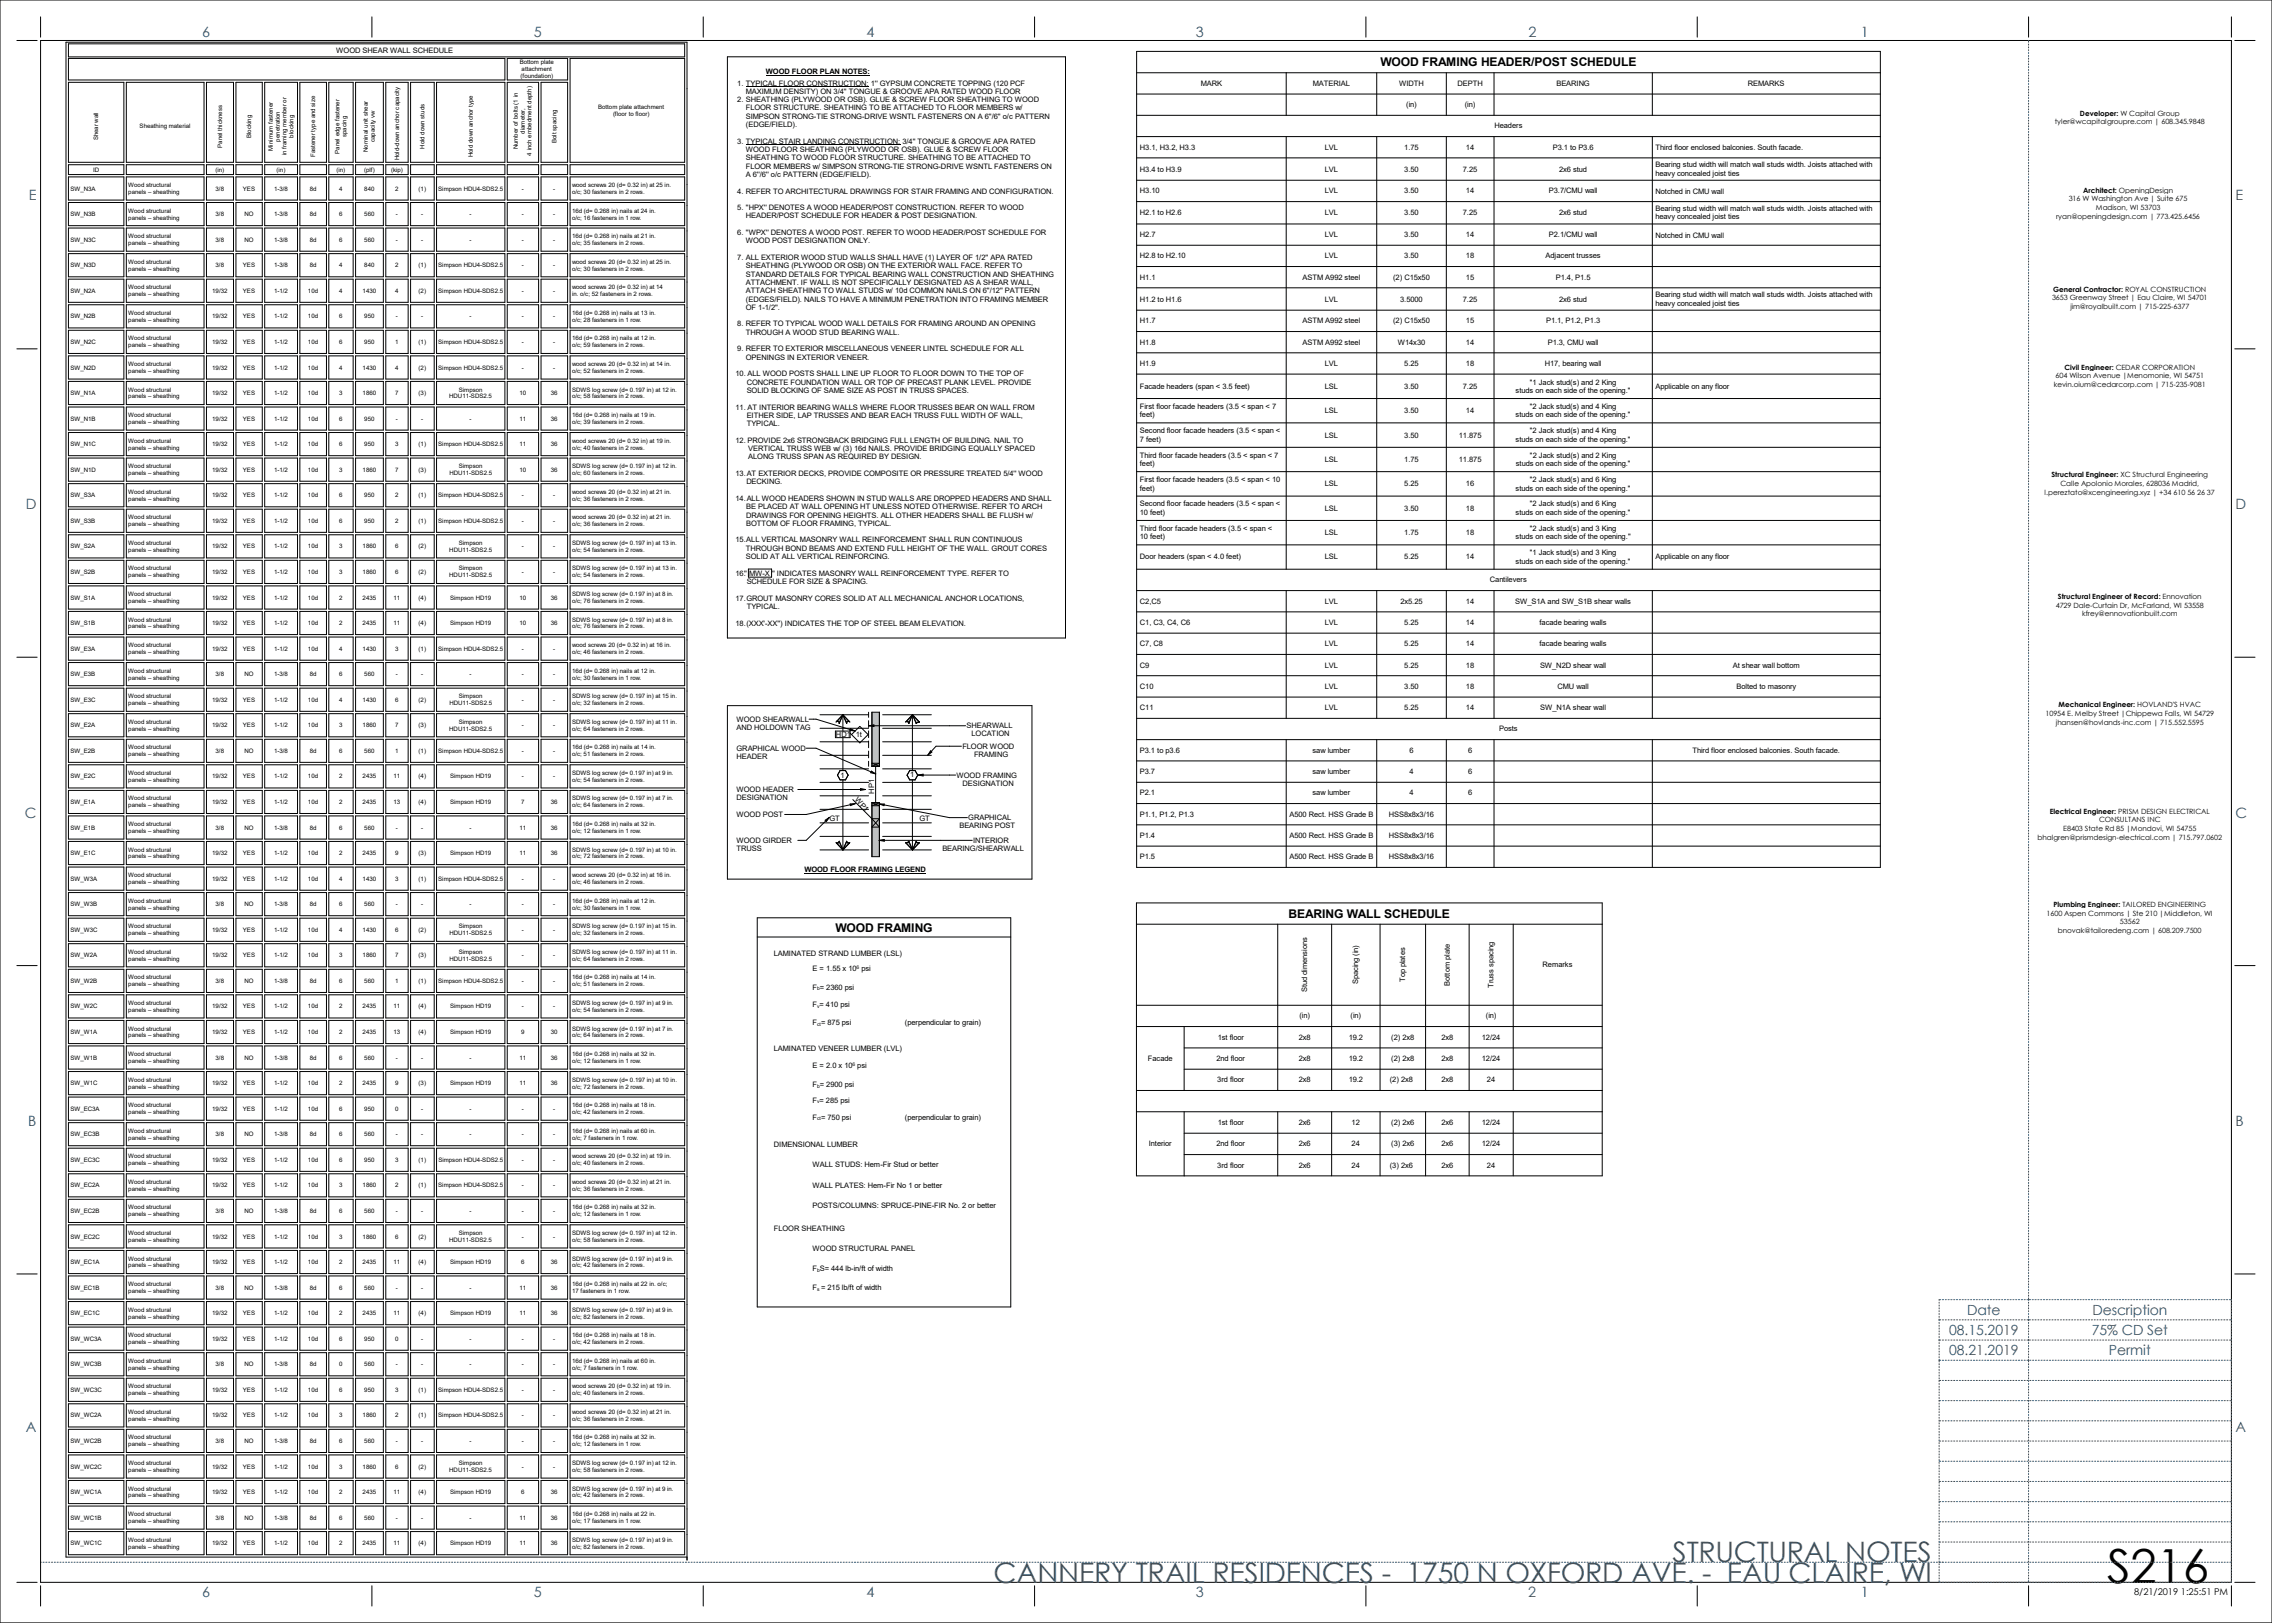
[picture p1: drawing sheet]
<svg xmlns="http://www.w3.org/2000/svg" width="1067mm" height="762mm" viewBox="0 0 1067 762" stroke-linecap="round" stroke-linejoin="round" font-family="sans-serif">
<defs><g id="words">
<text font-size="22" x="989" y="743">S216</text>
<g font-size="13.2" fill="#2c5573">
<text x="785" y="734">STRUCTURAL NOTES</text>
<text x="467" y="743">CANNERY TRAIL RESIDENCES - 1750 N OXFORD AVE. - EAU CLAIRE, WI</text>
</g>
<g font-size="6.7" fill="#2c5573">
<text x="95" y="17">6</text>
<text x="251" y="17">5</text>
<text x="407" y="17">4</text>
<text x="561" y="17">3</text>
<text x="718" y="17">2</text>
<text x="874" y="17">1</text>
<text x="14" y="94">E</text>
<text x="1050" y="94">E</text>
<text x="12" y="239">D</text>
<text x="1050" y="239">D</text>
<text x="12" y="384">C</text>
<text x="1050" y="384">C</text>
<text x="13" y="529">B</text>
<text x="1050" y="529">B</text>
<text x="12" y="672">A</text>
<text x="1050" y="672">A</text>
<text x="95" y="750">6</text>
<text x="251" y="750">5</text>
<text x="407" y="750">4</text>
<text x="561" y="750">3</text>
<text x="718" y="750">2</text>
<text x="874" y="750">1</text>
</g>
<g font-size="6.6" fill="#2c5573">
<text x="924" y="617">Date</text>
<text x="982" y="617">Description</text>
<text x="915" y="627">08.15.2019</text>
<text x="982" y="627">75% CD Set</text>
<text x="915" y="636">08.21.2019</text>
<text x="990" y="636">Permit</text>
</g>
<g font-size="5.6">
<text x="648" y="31">WOOD FRAMING HEADER/POST SCHEDULE</text>
<text x="605" y="431">BEARING WALL SCHEDULE</text>
<text x="392" y="437">WOOD FRAMING</text>
</g>
<text font-size="4.4" x="1002" y="749">8/21/2019 1:25:51 PM</text>
<g font-size="3.5">
<text x="158" y="25">WOOD SHEAR WALL SCHEDULE</text>
<text x="360" y="35">WOOD FLOOR PLAN NOTES:</text>
<text x="346" y="40">1. TYPICAL FLOOR CONSTRUCTION: 1'' GYPSUM CONCRETE TOPPING (120 PCF</text>
<text x="564" y="40">MARK</text>
<text x="616" y="40">MATERIAL</text>
<text x="657" y="40">WIDTH</text>
<text x="684" y="40">DEPTH</text>
<text x="731" y="40">BEARING</text>
<text x="821" y="40">REMARKS</text>
<text x="346" y="48">2. SHEATHING (PLYWOOD OR OSB). GLUE &amp; SCREW FLOOR SHEATHING TO WOOD</text>
<text x="350" y="44">MAXIMUM DENSITY) ON 3/4'' TONGUE &amp; GROOVE APA RATED WOOD FLOOR</text>
<text x="350" y="52">FLOOR STRUCTURE. SHEATHING TO BE ATTACHED TO FLOOR MEMBERS w/</text>
<text x="660" y="50">(in)</text>
<text x="688" y="50">(in)</text>
<text x="350" y="56">SIMPSON STRONG-TIE STRONG-DRIVE WSNTL FASTENERS ON A 6''/6'' o/c PATTERN</text>
<text x="350" y="60">(EDGE/FIELD).</text>
<text x="702" y="60">Headers</text>
<text x="346" y="67">3. TYPICAL STAIR LANDING CONSTRUCTION: 3/4'' TONGUE &amp; GROOVE APA RATED</text>
<text x="350" y="71">WOOD FLOOR SHEATHING (PLYWOOD OR OSB). GLUE &amp; SCREW FLOOR</text>
<text x="535" y="70">H3.1, H3.2, H3.3</text>
<text x="622" y="70">LVL</text>
<text x="659" y="70">1.75</text>
<text x="688" y="70">14</text>
<text x="729" y="70">P3.1 to P3.6</text>
<text x="777" y="70">Third floor enclosed balconies. South facade.</text>
<text x="350" y="75">SHEATHING TO WOOD FLOOR STRUCTURE. SHEATHING TO BE ATTACHED TO</text>
<text x="350" y="83">A 6''/6'' o/c PATTERN (EDGE/FIELD).</text>
<text x="350" y="79">FLOOR MEMBERS w/ SIMPSON STRONG-TIE STRONG-DRIVE WSNTL FASTENERS ON</text>
<text x="535" y="81">H3.4 to H3.9</text>
<text x="622" y="81">LVL</text>
<text x="659" y="81">3.50</text>
<text x="687" y="81">7.25</text>
<text x="732" y="81">2x6 stud</text>
<text x="777" y="79">Bearing stud width will match wall studs width. Joists attached with</text>
<text x="777" y="83">heavy concealed joist ties</text>
<text x="346" y="91">4. REFER TO ARCHITECTURAL DRAWINGS FOR STAIR FRAMING AND CONFIGURATION.</text>
<text x="535" y="91">H3.10</text>
<text x="622" y="91">LVL</text>
<text x="659" y="91">3.50</text>
<text x="688" y="91">14</text>
<text x="727" y="91">P3.7/CMU wall</text>
<text x="777" y="91">Notched in CMU wall</text>
<text x="346" y="99">5. ''HPX'' DENOTES A WOOD HEADER/POST CONSTRUCTION. REFER TO WOOD</text>
<text x="535" y="101">H2.1 to H2.6</text>
<text x="622" y="101">LVL</text>
<text x="659" y="101">3.50</text>
<text x="687" y="101">7.25</text>
<text x="732" y="101">2x6 stud</text>
<text x="777" y="99">Bearing stud width will match wall studs width. Joists attached with</text>
<text x="350" y="103">HEADER/POST SCHEDULE FOR HEADER &amp; POST DESIGNATION.</text>
<text x="777" y="103">heavy concealed joist ties</text>
<text x="346" y="110">6. ''WPX'' DENOTES A WOOD POST. REFER TO WOOD HEADER/POST SCHEDULE FOR</text>
<text x="535" y="111">H2.7</text>
<text x="622" y="111">LVL</text>
<text x="659" y="111">3.50</text>
<text x="688" y="111">14</text>
<text x="727" y="111">P2.1/CMU wall</text>
<text x="777" y="112">Notched in CMU wall</text>
<text x="350" y="114">WOOD POST DESIGNATION ONLY.</text>
<text x="346" y="122">7. ALL EXTERIOR WOOD STUD WALLS SHALL HAVE (1) LAYER OF 1/2'' APA RATED</text>
<text x="350" y="126">SHEATHING (PLYWOOD OR OSB) ON THE EXTERIOR WALL FACE. REFER TO</text>
<text x="535" y="121">H2.8 to H2.10</text>
<text x="622" y="121">LVL</text>
<text x="659" y="121">3.50</text>
<text x="688" y="121">18</text>
<text x="726" y="121">Adjacent trusses</text>
<text x="350" y="130">STANDARD DETAILS FOR TYPICAL BEARING WALL CONSTRUCTION AND SHEATHING</text>
<text x="535" y="131">H1.1</text>
<text x="612" y="131">ASTM A992 steel</text>
<text x="654" y="131">(2) C15x50</text>
<text x="688" y="131">15</text>
<text x="731" y="131">P1.4, P1.5</text>
<text x="350" y="134">ATTACHMENT. IF WALL IS NOT SPECIFICALLY DESIGNATED AS A SHEAR WALL,</text>
<text x="350" y="138">ATTACH SHEATHING TO WALL STUDS w/ 10d COMMON NAILS ON 6''/12'' PATTERN</text>
<text x="350" y="142">(EDGES/FIELD). NAILS TO HAVE A MINIMUM PENETRATION INTO FRAMING MEMBER</text>
<text x="535" y="142">H1.2 to H1.6</text>
<text x="622" y="142">LVL</text>
<text x="657" y="142">3.5000</text>
<text x="687" y="142">7.25</text>
<text x="732" y="142">2x6 stud</text>
<text x="777" y="140">Bearing stud width will match wall studs width. Joists attached with</text>
<text x="777" y="144">heavy concealed joist ties</text>
<text x="350" y="145">OF 1-1/2''.</text>
<text x="346" y="153">8. REFER TO TYPICAL WOOD WALL DETAILS FOR FRAMING AROUND AN OPENING</text>
<text x="535" y="152">H1.7</text>
<text x="612" y="152">ASTM A992 steel</text>
<text x="654" y="152">(2) C15x50</text>
<text x="688" y="152">15</text>
<text x="726" y="152">P1.1, P1.2, P1.3</text>
<text x="350" y="157">THROUGH A WOOD STUD BEARING WALL.</text>
<text x="535" y="162">H1.8</text>
<text x="612" y="162">ASTM A992 steel</text>
<text x="656" y="162">W14x30</text>
<text x="688" y="162">14</text>
<text x="727" y="162">P1.3, CMU wall</text>
<text x="346" y="165">9. REFER TO EXTERIOR MISCELLANEOUS VENEER LINTEL SCHEDULE FOR ALL</text>
<text x="350" y="169">OPENINGS IN EXTERIOR VENEER.</text>
<text x="535" y="172">H1.9</text>
<text x="622" y="172">LVL</text>
<text x="659" y="172">5.25</text>
<text x="688" y="172">18</text>
<text x="725" y="172">H17, bearing wall</text>
<text x="345" y="177">10. ALL WOOD POSTS SHALL LINE UP FLOOR TO FLOOR DOWN TO THE TOP OF</text>
<text x="351" y="181">CONCRETE FOUNDATION WALL OR TOP OF PRECAST PLANK LEVEL. PROVIDE</text>
<text x="351" y="184">SOLID BLOCKING OF SAME SIZE AS POST IN TRUSS SPACES.</text>
<text x="535" y="182">Facade headers (span &lt; 3.5 feet)</text>
<text x="622" y="182">LSL</text>
<text x="659" y="182">3.50</text>
<text x="687" y="182">7.25</text>
<text x="712" y="185">studs on each side of the opening.&quot;</text>
<text x="718" y="181">&quot;1 Jack stud(s) and 2 King</text>
<text x="777" y="182">Applicable on any floor</text>
<text x="535" y="192">First floor facade headers (3.5 &lt; span &lt; 7</text>
<text x="718" y="192">&quot;2 Jack stud(s) and 4 King</text>
<text x="345" y="192">11. AT INTERIOR BEARING WALLS WHERE FLOOR TRUSSES BEAR ON WALL FROM</text>
<text x="351" y="196">EITHER SIDE, LAP TRUSSES AND BEAR EACH TRUSS FULL WIDTH OF WALL,</text>
<text x="535" y="196">feet)</text>
<text x="622" y="194">LSL</text>
<text x="659" y="194">3.50</text>
<text x="688" y="194">14</text>
<text x="712" y="196">studs on each side of the opening.&quot;</text>
<text x="351" y="200">TYPICAL.</text>
<text x="535" y="203">Second floor facade headers (3.5 &lt; span &lt;</text>
<text x="718" y="203">&quot;2 Jack stud(s) and 4 King</text>
<text x="345" y="208">12. PROVIDE 2x6 STRONGBACK BRIDGING FULL LENGTH OF BUILDING. NAIL TO</text>
<text x="535" y="207">7 feet)</text>
<text x="622" y="205">LSL</text>
<text x="659" y="205">3.50</text>
<text x="685" y="205">11.875</text>
<text x="712" y="207">studs on each side of the opening.&quot;</text>
<text x="351" y="216">ALONG TRUSS SPAN AS REQUIRED BY DESIGN.</text>
<text x="351" y="212">VERTICAL TRUSS WEB w/ (3) 16d NAILS. PROVIDE BRIDGING EQUALLY SPACED</text>
<text x="535" y="215">Third floor facade headers (3.5 &lt; span &lt; 7</text>
<text x="718" y="215">&quot;2 Jack stud(s) and 2 King</text>
<text x="535" y="219">feet)</text>
<text x="622" y="217">LSL</text>
<text x="659" y="217">1.75</text>
<text x="685" y="217">11.875</text>
<text x="712" y="219">studs on each side of the opening.&quot;</text>
<text x="345" y="223">13.AT EXTERIOR DECKS, PROVIDE COMPOSITE OR PRESSURE TREATED 5/4'' WOOD</text>
<text x="350" y="227">DECKING.</text>
<text x="535" y="226">First floor facade headers (3.5 &lt; span &lt; 10</text>
<text x="718" y="226">&quot;2 Jack stud(s) and 6 King</text>
<text x="535" y="230">feet)</text>
<text x="622" y="228">LSL</text>
<text x="659" y="228">5.25</text>
<text x="688" y="228">16</text>
<text x="712" y="230">studs on each side of the opening.&quot;</text>
<text x="345" y="235">14.ALL WOOD HEADERS SHOWN IN STUD WALLS ARE DROPPED HEADERS AND SHALL</text>
<text x="350" y="239">BE PLACED AT WALL OPENING HT UNLESS NOTED OTHERWISE. REFER TO ARCH</text>
<text x="535" y="238">Second floor facade headers (3.5 &lt; span &lt;</text>
<text x="622" y="240">LSL</text>
<text x="659" y="240">3.50</text>
<text x="688" y="240">18</text>
<text x="718" y="238">&quot;2 Jack stud(s) and 6 King</text>
<text x="350" y="243">DRAWINGS FOR OPENING HEIGHTS. ALL OTHER HEADERS SHALL BE FLUSH w/</text>
<text x="535" y="242">10 feet)</text>
<text x="712" y="242">studs on each side of the opening.&quot;</text>
<text x="350" y="247">BOTTOM OF FLOOR FRAMING, TYPICAL.</text>
<text x="535" y="249">Third floor facade headers (3.5 &lt; span &lt;</text>
<text x="622" y="251">LSL</text>
<text x="659" y="251">1.75</text>
<text x="688" y="251">18</text>
<text x="718" y="249">&quot;2 Jack stud(s) and 3 King</text>
<text x="345" y="255">15.ALL VERTICAL MASONRY WALL REINFORCEMENT SHALL RUN CONTINUOUS</text>
<text x="535" y="253">10 feet)</text>
<text x="712" y="253">studs on each side of the opening.&quot;</text>
<text x="350" y="259">THROUGH BOND BEAMS AND EXTEND FULL HEIGHT OF THE WALL. GROUT CORES</text>
<text x="350" y="262">SOLID AT ALL VERTICAL REINFORCING.</text>
<text x="535" y="263">Door headers (span &lt; 4.0 feet)</text>
<text x="622" y="263">LSL</text>
<text x="659" y="263">5.25</text>
<text x="688" y="263">14</text>
<text x="718" y="261">&quot;1 Jack stud(s) and 3 King</text>
<text x="777" y="263">Applicable on any floor</text>
<text x="712" y="265">studs on each side of the opening.&quot;</text>
<text x="345" y="270">16.'' MW-X '' INDICATES MASONRY WALL REINFORCEMENT TYPE. REFER TO</text>
<text x="351" y="274">SCHEDULE FOR SIZE &amp; SPACING.</text>
<text x="700" y="273">Cantilevers</text>
<text x="345" y="282">17.GROUT MASONRY CORES SOLID AT ALL MECHANICAL ANCHOR LOCATIONS,</text>
<text x="351" y="286">TYPICAL.</text>
<text x="535" y="283">C2,C5</text>
<text x="622" y="283">LVL</text>
<text x="658" y="283">2x5.25</text>
<text x="688" y="283">14</text>
<text x="711" y="283">SW_S1A and SW_S1B shear walls</text>
<text x="345" y="294">18.(XXX'-XX'') INDICATES THE TOP OF STEEL BEAM ELEVATION.</text>
<text x="535" y="293">C1, C3, C4, C6</text>
<text x="622" y="293">LVL</text>
<text x="659" y="293">5.25</text>
<text x="688" y="293">14</text>
<text x="723" y="293">facade bearing walls</text>
<text x="535" y="303">C7, C8</text>
<text x="622" y="303">LVL</text>
<text x="659" y="303">5.25</text>
<text x="688" y="303">14</text>
<text x="723" y="303">facade bearing walls</text>
<text x="535" y="313">C9</text>
<text x="622" y="313">LVL</text>
<text x="659" y="313">5.25</text>
<text x="688" y="313">18</text>
<text x="723" y="313">SW_N2D shear wall</text>
<text x="814" y="313">At shear wall bottom</text>
<text x="535" y="323">C10</text>
<text x="622" y="323">LVL</text>
<text x="659" y="323">3.50</text>
<text x="688" y="323">18</text>
<text x="731" y="323">CMU wall</text>
<text x="815" y="323">Bolted to masonry</text>
<text x="535" y="333">C11</text>
<text x="622" y="333">LVL</text>
<text x="659" y="333">5.25</text>
<text x="688" y="333">14</text>
<text x="723" y="333">SW_N1A shear wall</text>
<text x="346" y="339">WOOD SHEARWALL</text>
<text x="454" y="342">SHEARWALL</text>
<text x="346" y="343">AND HOLDOWN TAG</text>
<text x="393" y="346">HD1</text>
<text x="402" y="346">1t</text>
<text x="456" y="346">LOCATION</text>
<text x="704" y="343">Posts</text>
<text x="346" y="352">GRAPHICAL WOOD</text>
<text x="452" y="351">FLOOR WOOD</text>
<text x="535" y="353">P3.1 to p3.6</text>
<text x="616" y="353">saw lumber</text>
<text x="662" y="353">6</text>
<text x="689" y="353">6</text>
<text x="795" y="353">Third floor enclosed balconies. South facade.</text>
<text x="346" y="356">HEADER</text>
<text x="457" y="355">FRAMING</text>
<text x="395" y="365">1</text>
<text x="427" y="365">1</text>
<text x="449" y="365">WOOD FRAMING</text>
<text x="535" y="363">P3.7</text>
<text x="616" y="363">saw lumber</text>
<text x="662" y="363">4</text>
<text x="689" y="363">6</text>
<text x="346" y="372">WOOD HEADER</text>
<text x="452" y="369">DESIGNATION</text>
<text x="346" y="376">DESIGNATION</text>
<text x="401" y="376" transform="rotate(45 401 376)">WP1</text>
<text x="411" y="373" transform="rotate(-90 411 373)">HP1</text>
<text x="535" y="373">P2.1</text>
<text x="616" y="373">saw lumber</text>
<text x="662" y="373">4</text>
<text x="689" y="373">6</text>
<text x="346" y="384">WOOD POST</text>
<text x="535" y="383">P1.1, P1.2, P1.3</text>
<text x="605" y="383">A500 Rect. HSS Grade B</text>
<text x="652" y="383">HSS8x8x3/16</text>
<text x="389" y="385">GT</text>
<text x="432" y="385">GT</text>
<text x="451" y="389">BEARING POST</text>
<text x="455" y="385">GRAPHICAL</text>
<text x="346" y="396">WOOD GIRDER</text>
<text x="457" y="396">INTERIOR</text>
<text x="535" y="393">P1.4</text>
<text x="605" y="393">A500 Rect. HSS Grade B</text>
<text x="652" y="393">HSS8x8x3/16</text>
<text x="346" y="400">TRUSS</text>
<text x="442" y="400">BEARING/SHEARWALL</text>
<text x="535" y="403">P1.5</text>
<text x="605" y="403">A500 Rect. HSS Grade B</text>
<text x="652" y="403">HSS8x8x3/16</text>
<text x="378" y="410">WOOD FLOOR FRAMING LEGEND</text>
<text x="363" y="449">LAMINATED STRAND LUMBER (LSL)</text>
<text x="382" y="456">E = 1.55 x 10 psi</text>
<text x="724" y="454">Remarks</text>
<text x="660" y="461" transform="rotate(-90 660 461)">Top plates</text>
<text x="382" y="465">F = 2360 psi</text>
<text x="614" y="466" transform="rotate(-90 614 466)">Stud dimensions</text>
<text x="638" y="462" transform="rotate(-90 638 462)">Spacing (in)</text>
<text x="681" y="463" transform="rotate(-90 681 463)">Bottom plate</text>
<text x="701" y="464" transform="rotate(-90 701 464)">Truss spacing</text>
<text x="382" y="473">F = 410 psi</text>
<text x="610" y="478">(in)</text>
<text x="634" y="478">(in)</text>
<text x="698" y="478">(in)</text>
<text x="382" y="481">F = 875 psi</text>
<text x="425" y="481">(perpendicular to grain)</text>
<text x="572" y="488">1st floor</text>
<text x="610" y="488">2x8</text>
<text x="633" y="488">19.2</text>
<text x="653" y="488">(2) 2x8</text>
<text x="677" y="488">2x8</text>
<text x="696" y="488">12/24</text>
<text x="363" y="493">LAMINATED VENEER LUMBER (LVL)</text>
<text x="382" y="502">E = 2.0 x 10 psi</text>
<text x="539" y="498">Facade</text>
<text x="571" y="498">2nd floor</text>
<text x="610" y="498">2x8</text>
<text x="633" y="498">19.2</text>
<text x="653" y="498">(2) 2x8</text>
<text x="677" y="498">2x8</text>
<text x="696" y="498">12/24</text>
<text x="572" y="508">3rd floor</text>
<text x="610" y="508">2x8</text>
<text x="633" y="508">19.2</text>
<text x="653" y="508">(2) 2x8</text>
<text x="677" y="508">2x8</text>
<text x="698" y="508">24</text>
<text x="382" y="510">F = 2900 psi</text>
<text x="382" y="518">F = 285 psi</text>
<text x="382" y="526">F = 750 psi</text>
<text x="425" y="526">(perpendicular to grain)</text>
<text x="572" y="528">1st floor</text>
<text x="610" y="528">2x6</text>
<text x="635" y="528">12</text>
<text x="653" y="528">(2) 2x6</text>
<text x="677" y="528">2x6</text>
<text x="696" y="528">12/24</text>
<text x="363" y="538">DIMENSIONAL LUMBER</text>
<text x="539" y="538">Interior</text>
<text x="571" y="538">2nd floor</text>
<text x="610" y="538">2x6</text>
<text x="635" y="538">24</text>
<text x="653" y="538">(3) 2x6</text>
<text x="677" y="538">2x6</text>
<text x="696" y="538">12/24</text>
<text x="382" y="548">WALL STUDS: Hem-Fir Stud or better</text>
<text x="572" y="548">3rd floor</text>
<text x="610" y="548">2x6</text>
<text x="635" y="548">24</text>
<text x="653" y="548">(3) 2x6</text>
<text x="677" y="548">2x6</text>
<text x="698" y="548">24</text>
<text x="382" y="558">WALL PLATES: Hem-Fir No 1 or better</text>
<text x="382" y="567">POSTS/COLUMNS: SPRUCE-PINE-FIR No. 2 or better</text>
<text x="363" y="578">FLOOR SHEATHING</text>
<text x="382" y="587">WOOD STRUCTURAL PANEL</text>
<text x="382" y="597">F S= 444 lb-in/ft of width</text>
<text x="382" y="606">F = 215 lb/ft of width</text>
</g>
<g font-size="3.4">
<text x="965" y="58">tyler@wcapitalgroupre.com | 608.345.9848</text>
<text x="977" y="54">Developer:</text>
<text x="996" y="54">W Capital Group</text>
<text x="971" y="95">316 W Washington Ave | Suite 675</text>
<text x="978" y="90">Architect:</text>
<text x="995" y="90">OpeningDesign</text>
<text x="984" y="99">Madison, WI 53703</text>
<text x="965" y="103">ryan@openingdesign.com | 773.425.6456</text>
<text x="964" y="137">General Contractor:</text>
<text x="998" y="137">ROYAL CONSTRUCTION</text>
<text x="964" y="141">3653 Greenway Street | Eau Claire, WI 54701</text>
<text x="972" y="145">jim@royalbuilt.com | 715</text>
<text x="1013" y="145">-</text>
<text x="1014" y="145">225</text>
<text x="1019" y="145">-</text>
<text x="1021" y="145">6377</text>
<text x="969" y="174">Civil Engineer:</text>
<text x="993" y="174">CEDAR CORPORATION</text>
<text x="965" y="178">604 Wilson Avenue |Menomonie, WI 54751</text>
<text x="964" y="182">kevin.oium@cedarcorp.com | 715</text>
<text x="1020" y="182">-</text>
<text x="1022" y="182">235</text>
<text x="1027" y="182">-</text>
<text x="1028" y="182">9081</text>
<text x="963" y="224">Structural Engineer:</text>
<text x="996" y="224">XC Structural Engineering</text>
<text x="960" y="232">l.pereztato@xcengineering.xyz | +34 610 56 26 37</text>
<text x="967" y="228">Calle Apolonio Morales, 628036 Madrid,</text>
<text x="966" y="281">Structural Engineer of Record: Ennovation</text>
<text x="965" y="285">4729 Dale</text>
<text x="981" y="285">-</text>
<text x="983" y="285">Curtain Dr, McFarland, WI 53558</text>
<text x="978" y="289">kfrey@ennovationbuilt.com</text>
<text x="967" y="332">Mechanical Engineer: HOVLAND'S HVAC</text>
<text x="960" y="336">10954 E. Melby Street |Chippewa Falls, WI 54729</text>
<text x="965" y="340">jhansen@hovlands-inc.com | 715.552.5595</text>
<text x="962" y="382">Electrical Engineer:</text>
<text x="995" y="382">PRISM DESIGN ELECTRICAL</text>
<text x="986" y="386">CONSULTANS INC</text>
<text x="957" y="394">bhalgren@prismdesign</text>
<text x="969" y="390">E8403 State Rd 85 |Mondovi, WI 54755</text>
<text x="994" y="394">-</text>
<text x="995" y="394">electrical.com | 715.797.0602</text>
<text x="964" y="426">Plumbing Engineer:</text>
<text x="997" y="426">TAILORED ENGINEERING</text>
<text x="961" y="430">1600 Aspen Commons | Ste 210 |Middleton, WI</text>
<text x="995" y="434">53562</text>
<text x="966" y="438">bnovak@tailoredeng.com | 608.209.7500</text>
</g>
<g font-size="2.9">
<text x="46" y="66" transform="rotate(-90 46 66)">Shear wall</text>
<text x="66" y="60">Sheathing material</text>
<text x="118" y="65" transform="rotate(-90 118 65)">Blocking</text>
<text x="104" y="69" transform="rotate(-90 104 69)">Panel thickness</text>
<text x="199" y="70" transform="rotate(-90 199 70)">Hold down studs</text>
<text x="261" y="67" transform="rotate(-90 261 67)">Bolt spacing</text>
<text x="148" y="74" transform="rotate(-90 148 74)">Fastener type and size</text>
<text x="187" y="75" transform="rotate(-90 187 75)">Hold-down anchor capacity</text>
<text x="222" y="74" transform="rotate(-90 222 74)">Hold down anchor type</text>
<text x="44" y="81">ID</text>
<text x="101" y="81">(in)</text>
<text x="130" y="81">(in)</text>
<text x="158" y="81">(in)</text>
<text x="171" y="81">(plf)</text>
<text x="184" y="81">(kip)</text>
<text x="33" y="89">SW_N3A</text>
<text x="101" y="89">3/8</text>
<text x="114" y="89">YES</text>
<text x="129" y="89">1-3/8</text>
<text x="145" y="89">8d</text>
<text x="159" y="89">4</text>
<text x="171" y="89">840</text>
<text x="186" y="89">2</text>
<text x="197" y="89">(1)</text>
<text x="206" y="89">Simpson HDU4-SDS2.5</text>
<text x="245" y="89">-</text>
<text x="260" y="89">-</text>
<text x="60" y="100">Wood structural</text>
<text x="115" y="101">NO</text>
<text x="129" y="101">1-3/8</text>
<text x="145" y="101">8d</text>
<text x="186" y="101">-</text>
<text x="198" y="101">-</text>
<text x="221" y="101">-</text>
<text x="245" y="101">-</text>
<text x="260" y="101">-</text>
<text x="60" y="103">panels – sheathing</text>
<text x="33" y="113">SW_N3C</text>
<text x="60" y="112">Wood structural</text>
<text x="101" y="113">3/8</text>
<text x="115" y="113">NO</text>
<text x="129" y="113">1-3/8</text>
<text x="145" y="113">8d</text>
<text x="159" y="113">6</text>
<text x="171" y="113">560</text>
<text x="186" y="113">-</text>
<text x="198" y="113">-</text>
<text x="221" y="113">-</text>
<text x="245" y="113">-</text>
<text x="260" y="113">-</text>
<text x="60" y="115">panels – sheathing</text>
<text x="60" y="124">Wood structural</text>
<text x="129" y="125">1-3/8</text>
<text x="145" y="125">8d</text>
<text x="197" y="125">(1)</text>
<text x="245" y="125">-</text>
<text x="260" y="125">-</text>
<text x="60" y="127">panels – sheathing</text>
<text x="60" y="136">Wood structural</text>
<text x="100" y="137">19/32</text>
<text x="114" y="137">YES</text>
<text x="129" y="137">1-1/2</text>
<text x="145" y="137">10d</text>
<text x="159" y="137">4</text>
<text x="170" y="137">1430</text>
<text x="186" y="137">4</text>
<text x="197" y="137">(2)</text>
<text x="206" y="137">Simpson HDU4-SDS2.5</text>
<text x="245" y="137">-</text>
<text x="260" y="137">-</text>
<text x="60" y="139">panels – sheathing</text>
<text x="60" y="148">Wood structural</text>
<text x="129" y="149">1-1/2</text>
<text x="186" y="149">-</text>
<text x="198" y="149">-</text>
<text x="221" y="149">-</text>
<text x="245" y="149">-</text>
<text x="260" y="149">-</text>
<text x="60" y="151">panels – sheathing</text>
<text x="60" y="160">Wood structural</text>
<text x="129" y="161">1-1/2</text>
<text x="197" y="161">(1)</text>
<text x="245" y="161">-</text>
<text x="260" y="161">-</text>
<text x="60" y="163">panels – sheathing</text>
<text x="60" y="172">Wood structural</text>
<text x="129" y="173">1-1/2</text>
<text x="170" y="173">1430</text>
<text x="197" y="173">(2)</text>
<text x="245" y="173">-</text>
<text x="260" y="173">-</text>
<text x="60" y="175">panels – sheathing</text>
<text x="60" y="184">Wood structural</text>
<text x="129" y="185">1-1/2</text>
<text x="170" y="185">1860</text>
<text x="197" y="185">(3)</text>
<text x="244" y="185">10</text>
<text x="259" y="185">36</text>
<text x="60" y="187">panels – sheathing</text>
<text x="60" y="196">Wood structural</text>
<text x="129" y="197">1-1/2</text>
<text x="186" y="197">-</text>
<text x="198" y="197">-</text>
<text x="221" y="197">-</text>
<text x="244" y="197">11</text>
<text x="259" y="197">36</text>
<text x="60" y="199">panels – sheathing</text>
<text x="60" y="208">Wood structural</text>
<text x="129" y="209">1-1/2</text>
<text x="197" y="209">(1)</text>
<text x="244" y="209">11</text>
<text x="259" y="209">36</text>
<text x="60" y="211">panels – sheathing</text>
<text x="60" y="220">Wood structural</text>
<text x="129" y="221">1-1/2</text>
<text x="170" y="221">1860</text>
<text x="197" y="221">(3)</text>
<text x="244" y="221">10</text>
<text x="259" y="221">36</text>
<text x="60" y="223">panels – sheathing</text>
<text x="33" y="233">SW_S3A</text>
<text x="60" y="232">Wood structural</text>
<text x="100" y="233">19/32</text>
<text x="114" y="233">YES</text>
<text x="129" y="233">1-1/2</text>
<text x="145" y="233">10d</text>
<text x="159" y="233">6</text>
<text x="171" y="233">950</text>
<text x="186" y="233">2</text>
<text x="197" y="233">(1)</text>
<text x="206" y="233">Simpson HDU4-SDS2.5</text>
<text x="245" y="233">-</text>
<text x="260" y="233">-</text>
<text x="60" y="235">panels – sheathing</text>
<text x="60" y="244">Wood structural</text>
<text x="129" y="245">1-1/2</text>
<text x="197" y="245">(1)</text>
<text x="245" y="245">-</text>
<text x="260" y="245">-</text>
<text x="60" y="247">panels – sheathing</text>
<text x="60" y="256">Wood structural</text>
<text x="129" y="257">1-1/2</text>
<text x="170" y="257">1860</text>
<text x="197" y="257">(2)</text>
<text x="245" y="257">-</text>
<text x="260" y="257">-</text>
<text x="60" y="259">panels – sheathing</text>
<text x="60" y="268">Wood structural</text>
<text x="129" y="269">1-1/2</text>
<text x="170" y="269">1860</text>
<text x="197" y="269">(2)</text>
<text x="245" y="269">-</text>
<text x="260" y="269">-</text>
<text x="60" y="271">panels – sheathing</text>
<text x="60" y="280">Wood structural</text>
<text x="129" y="281">1-1/2</text>
<text x="170" y="281">2435</text>
<text x="185" y="281">11</text>
<text x="197" y="281">(4)</text>
<text x="244" y="281">10</text>
<text x="259" y="281">36</text>
<text x="60" y="283">panels – sheathing</text>
<text x="60" y="292">Wood structural</text>
<text x="129" y="293">1-1/2</text>
<text x="170" y="293">2435</text>
<text x="185" y="293">11</text>
<text x="197" y="293">(4)</text>
<text x="244" y="293">10</text>
<text x="259" y="293">36</text>
<text x="60" y="295">panels – sheathing</text>
<text x="60" y="304">Wood structural</text>
<text x="129" y="305">1-1/2</text>
<text x="170" y="305">1430</text>
<text x="197" y="305">(1)</text>
<text x="245" y="305">-</text>
<text x="260" y="305">-</text>
<text x="60" y="307">panels – sheathing</text>
<text x="60" y="316">Wood structural</text>
<text x="115" y="317">NO</text>
<text x="129" y="317">1-3/8</text>
<text x="145" y="317">8d</text>
<text x="186" y="317">-</text>
<text x="198" y="317">-</text>
<text x="221" y="317">-</text>
<text x="245" y="317">-</text>
<text x="260" y="317">-</text>
<text x="60" y="319">panels – sheathing</text>
<text x="60" y="328">Wood structural</text>
<text x="129" y="329">1-1/2</text>
<text x="170" y="329">1430</text>
<text x="197" y="329">(2)</text>
<text x="245" y="329">-</text>
<text x="260" y="329">-</text>
<text x="60" y="331">panels – sheathing</text>
<text x="60" y="340">Wood structural</text>
<text x="129" y="341">1-1/2</text>
<text x="170" y="341">1860</text>
<text x="197" y="341">(3)</text>
<text x="245" y="341">-</text>
<text x="260" y="341">-</text>
<text x="60" y="343">panels – sheathing</text>
<text x="60" y="352">Wood structural</text>
<text x="115" y="353">NO</text>
<text x="129" y="353">1-3/8</text>
<text x="145" y="353">8d</text>
<text x="197" y="353">(1)</text>
<text x="245" y="353">-</text>
<text x="260" y="353">-</text>
<text x="60" y="355">panels – sheathing</text>
<text x="60" y="364">Wood structural</text>
<text x="129" y="365">1-1/2</text>
<text x="170" y="365">2435</text>
<text x="185" y="365">11</text>
<text x="197" y="365">(4)</text>
<text x="245" y="365">-</text>
<text x="260" y="365">-</text>
<text x="60" y="367">panels – sheathing</text>
<text x="60" y="376">Wood structural</text>
<text x="129" y="377">1-1/2</text>
<text x="170" y="377">2435</text>
<text x="185" y="377">13</text>
<text x="197" y="377">(4)</text>
<text x="259" y="377">36</text>
<text x="60" y="379">panels – sheathing</text>
<text x="60" y="388">Wood structural</text>
<text x="115" y="389">NO</text>
<text x="129" y="389">1-3/8</text>
<text x="145" y="389">8d</text>
<text x="186" y="389">-</text>
<text x="198" y="389">-</text>
<text x="221" y="389">-</text>
<text x="244" y="389">11</text>
<text x="259" y="389">36</text>
<text x="60" y="391">panels – sheathing</text>
<text x="60" y="400">Wood structural</text>
<text x="129" y="401">1-1/2</text>
<text x="170" y="401">2435</text>
<text x="197" y="401">(3)</text>
<text x="244" y="401">11</text>
<text x="259" y="401">36</text>
<text x="60" y="403">panels – sheathing</text>
<text x="33" y="413">SW_W3A</text>
<text x="60" y="412">Wood structural</text>
<text x="100" y="413">19/32</text>
<text x="114" y="413">YES</text>
<text x="129" y="413">1-1/2</text>
<text x="145" y="413">10d</text>
<text x="159" y="413">4</text>
<text x="170" y="413">1430</text>
<text x="186" y="413">3</text>
<text x="197" y="413">(1)</text>
<text x="206" y="413">Simpson HDU4-SDS2.5</text>
<text x="245" y="413">-</text>
<text x="260" y="413">-</text>
<text x="269" y="412">wood screws 20 (d= 0.32 in) at 16 in.</text>
<text x="60" y="415">panels – sheathing</text>
<text x="269" y="415">o/c; 46 fasteners in 2 rows.</text>
<text x="33" y="425">SW_W3B</text>
<text x="60" y="424">Wood structural</text>
<text x="101" y="425">3/8</text>
<text x="115" y="425">NO</text>
<text x="129" y="425">1-3/8</text>
<text x="145" y="425">8d</text>
<text x="159" y="425">6</text>
<text x="171" y="425">560</text>
<text x="186" y="425">-</text>
<text x="198" y="425">-</text>
<text x="221" y="425">-</text>
<text x="245" y="425">-</text>
<text x="260" y="425">-</text>
<text x="269" y="424">16d (d= 0.268 in) nails at 12 in.</text>
<text x="60" y="427">panels – sheathing</text>
<text x="269" y="427">o/c; 30 fasteners in 1 row.</text>
<text x="33" y="437">SW_W3C</text>
<text x="60" y="436">Wood structural</text>
<text x="100" y="437">19/32</text>
<text x="114" y="437">YES</text>
<text x="129" y="437">1-1/2</text>
<text x="145" y="437">10d</text>
<text x="159" y="437">4</text>
<text x="170" y="437">1430</text>
<text x="186" y="437">6</text>
<text x="197" y="437">(2)</text>
<text x="245" y="437">-</text>
<text x="260" y="437">-</text>
<text x="60" y="439">panels – sheathing</text>
<text x="60" y="448">Wood structural</text>
<text x="129" y="449">1-1/2</text>
<text x="170" y="449">1860</text>
<text x="197" y="449">(3)</text>
<text x="245" y="449">-</text>
<text x="260" y="449">-</text>
<text x="60" y="451">panels – sheathing</text>
<text x="60" y="460">Wood structural</text>
<text x="115" y="461">NO</text>
<text x="129" y="461">1-3/8</text>
<text x="145" y="461">8d</text>
<text x="197" y="461">(1)</text>
<text x="245" y="461">-</text>
<text x="260" y="461">-</text>
<text x="60" y="463">panels – sheathing</text>
<text x="33" y="473">SW_W2C</text>
<text x="60" y="472">Wood structural</text>
<text x="129" y="473">1-1/2</text>
<text x="170" y="473">2435</text>
<text x="185" y="473">11</text>
<text x="197" y="473">(4)</text>
<text x="245" y="473">-</text>
<text x="260" y="473">-</text>
<text x="60" y="475">panels – sheathing</text>
<text x="60" y="484">Wood structural</text>
<text x="129" y="485">1-1/2</text>
<text x="170" y="485">2435</text>
<text x="185" y="485">13</text>
<text x="197" y="485">(4)</text>
<text x="259" y="485">30</text>
<text x="60" y="487">panels – sheathing</text>
<text x="60" y="496">Wood structural</text>
<text x="115" y="497">NO</text>
<text x="129" y="497">1-3/8</text>
<text x="145" y="497">8d</text>
<text x="186" y="497">-</text>
<text x="198" y="497">-</text>
<text x="221" y="497">-</text>
<text x="244" y="497">11</text>
<text x="259" y="497">36</text>
<text x="60" y="499">panels – sheathing</text>
<text x="33" y="509">SW_W1C</text>
<text x="60" y="508">Wood structural</text>
<text x="129" y="509">1-1/2</text>
<text x="170" y="509">2435</text>
<text x="197" y="509">(3)</text>
<text x="244" y="509">11</text>
<text x="259" y="509">36</text>
<text x="60" y="511">panels – sheathing</text>
<text x="33" y="521">SW_EC3A</text>
<text x="60" y="520">Wood structural</text>
<text x="129" y="521">1-1/2</text>
<text x="198" y="521">-</text>
<text x="221" y="521">-</text>
<text x="245" y="521">-</text>
<text x="260" y="521">-</text>
<text x="60" y="523">panels – sheathing</text>
<text x="33" y="533">SW_EC3B</text>
<text x="60" y="532">Wood structural</text>
<text x="115" y="533">NO</text>
<text x="129" y="533">1-3/8</text>
<text x="145" y="533">8d</text>
<text x="186" y="533">-</text>
<text x="198" y="533">-</text>
<text x="221" y="533">-</text>
<text x="245" y="533">-</text>
<text x="260" y="533">-</text>
<text x="60" y="535">panels – sheathing</text>
<text x="33" y="545">SW_EC3C</text>
<text x="60" y="544">Wood structural</text>
<text x="100" y="545">19/32</text>
<text x="114" y="545">YES</text>
<text x="129" y="545">1-1/2</text>
<text x="145" y="545">10d</text>
<text x="159" y="545">6</text>
<text x="171" y="545">950</text>
<text x="186" y="545">3</text>
<text x="197" y="545">(1)</text>
<text x="206" y="545">Simpson HDU4-SDS2.5</text>
<text x="245" y="545">-</text>
<text x="260" y="545">-</text>
<text x="269" y="544">wood screws 20 (d= 0.32 in) at 19 in.</text>
<text x="60" y="547">panels – sheathing</text>
<text x="269" y="547">o/c; 40 fasteners in 2 rows.</text>
<text x="33" y="557">SW_EC2A</text>
<text x="60" y="556">Wood structural</text>
<text x="100" y="557">19/32</text>
<text x="114" y="557">YES</text>
<text x="129" y="557">1-1/2</text>
<text x="145" y="557">10d</text>
<text x="159" y="557">3</text>
<text x="170" y="557">1860</text>
<text x="186" y="557">2</text>
<text x="197" y="557">(1)</text>
<text x="206" y="557">Simpson HDU4-SDS2.5</text>
<text x="245" y="557">-</text>
<text x="260" y="557">-</text>
<text x="269" y="556">wood screws 20 (d= 0.32 in) at 21 in.</text>
<text x="60" y="559">panels – sheathing</text>
<text x="269" y="559">o/c; 36 fasteners in 2 rows.</text>
<text x="33" y="569">SW_EC2B</text>
<text x="60" y="568">Wood structural</text>
<text x="101" y="569">3/8</text>
<text x="115" y="569">NO</text>
<text x="129" y="569">1-3/8</text>
<text x="145" y="569">8d</text>
<text x="159" y="569">6</text>
<text x="171" y="569">560</text>
<text x="186" y="569">-</text>
<text x="198" y="569">-</text>
<text x="221" y="569">-</text>
<text x="245" y="569">-</text>
<text x="260" y="569">-</text>
<text x="269" y="568">16d (d= 0.268 in) nails at 32 in.</text>
<text x="60" y="571">panels – sheathing</text>
<text x="269" y="571">o/c; 12 fasteners in 1 row.</text>
<text x="33" y="581">SW_EC2C</text>
<text x="60" y="580">Wood structural</text>
<text x="100" y="581">19/32</text>
<text x="114" y="581">YES</text>
<text x="129" y="581">1-1/2</text>
<text x="145" y="581">10d</text>
<text x="159" y="581">3</text>
<text x="170" y="581">1860</text>
<text x="186" y="581">6</text>
<text x="197" y="581">(2)</text>
<text x="215" y="580">Simpson</text>
<text x="245" y="581">-</text>
<text x="260" y="581">-</text>
<text x="269" y="580">SDWS log screw (d= 0.197 in) at 12 in.</text>
<text x="60" y="583">panels – sheathing</text>
<text x="211" y="583">HDU11-SDS2.5</text>
<text x="269" y="583">o/c; 58 fasteners in 2 rows.</text>
<text x="33" y="593">SW_EC1A</text>
<text x="60" y="592">Wood structural</text>
<text x="100" y="593">19/32</text>
<text x="114" y="593">YES</text>
<text x="129" y="593">1-1/2</text>
<text x="145" y="593">10d</text>
<text x="159" y="593">2</text>
<text x="170" y="593">2435</text>
<text x="185" y="593">11</text>
<text x="197" y="593">(4)</text>
<text x="211" y="593">Simpson HD19</text>
<text x="245" y="593">6</text>
<text x="259" y="593">36</text>
<text x="269" y="592">SDWS log screw (d= 0.197 in) at 9 in.</text>
<text x="60" y="595">panels – sheathing</text>
<text x="269" y="595">o/c; 42 fasteners in 2 rows.</text>
<text x="33" y="605">SW_EC1B</text>
<text x="60" y="604">Wood structural</text>
<text x="101" y="605">3/8</text>
<text x="115" y="605">NO</text>
<text x="129" y="605">1-3/8</text>
<text x="145" y="605">8d</text>
<text x="159" y="605">6</text>
<text x="171" y="605">560</text>
<text x="186" y="605">-</text>
<text x="198" y="605">-</text>
<text x="221" y="605">-</text>
<text x="244" y="605">11</text>
<text x="259" y="605">36</text>
<text x="269" y="604">16d (d= 0.268 in) nails at 22 in. o/c;</text>
<text x="60" y="607">panels – sheathing</text>
<text x="269" y="607">17 fasteners in 1 row.</text>
<text x="33" y="617">SW_EC1C</text>
<text x="60" y="616">Wood structural</text>
<text x="100" y="617">19/32</text>
<text x="114" y="617">YES</text>
<text x="129" y="617">1-1/2</text>
<text x="145" y="617">10d</text>
<text x="159" y="617">2</text>
<text x="170" y="617">2435</text>
<text x="185" y="617">11</text>
<text x="197" y="617">(4)</text>
<text x="211" y="617">Simpson HD19</text>
<text x="244" y="617">11</text>
<text x="259" y="617">36</text>
<text x="269" y="616">SDWS log screw (d= 0.197 in) at 9 in.</text>
<text x="60" y="619">panels – sheathing</text>
<text x="269" y="619">o/c; 82 fasteners in 2 rows.</text>
<text x="33" y="629">SW_WC3A</text>
<text x="60" y="628">Wood structural</text>
<text x="100" y="629">19/32</text>
<text x="114" y="629">YES</text>
<text x="129" y="629">1-1/2</text>
<text x="145" y="629">10d</text>
<text x="159" y="629">6</text>
<text x="171" y="629">950</text>
<text x="186" y="629">0</text>
<text x="198" y="629">-</text>
<text x="221" y="629">-</text>
<text x="245" y="629">-</text>
<text x="260" y="629">-</text>
<text x="269" y="628">16d (d= 0.268 in) nails at 18 in.</text>
<text x="60" y="631">panels – sheathing</text>
<text x="269" y="631">o/c; 42 fasteners in 2 rows.</text>
<text x="33" y="641">SW_WC3B</text>
<text x="60" y="640">Wood structural</text>
<text x="101" y="641">3/8</text>
<text x="115" y="641">NO</text>
<text x="129" y="641">1-3/8</text>
<text x="145" y="641">8d</text>
<text x="159" y="641">0</text>
<text x="171" y="641">560</text>
<text x="186" y="641">-</text>
<text x="198" y="641">-</text>
<text x="221" y="641">-</text>
<text x="245" y="641">-</text>
<text x="260" y="641">-</text>
<text x="269" y="640">16d (d= 0.268 in) nails at 60 in.</text>
<text x="60" y="643">panels – sheathing</text>
<text x="269" y="643">o/c; 7 fasteners in 1 row.</text>
<text x="33" y="653">SW_WC3C</text>
<text x="60" y="652">Wood structural</text>
<text x="100" y="653">19/32</text>
<text x="114" y="653">YES</text>
<text x="129" y="653">1-1/2</text>
<text x="145" y="653">10d</text>
<text x="159" y="653">6</text>
<text x="171" y="653">950</text>
<text x="186" y="653">3</text>
<text x="197" y="653">(1)</text>
<text x="206" y="653">Simpson HDU4-SDS2.5</text>
<text x="245" y="653">-</text>
<text x="260" y="653">-</text>
<text x="269" y="652">wood screws 20 (d= 0.32 in) at 19 in.</text>
<text x="60" y="655">panels – sheathing</text>
<text x="269" y="655">o/c; 40 fasteners in 2 rows.</text>
<text x="33" y="665">SW_WC2A</text>
<text x="60" y="664">Wood structural</text>
<text x="100" y="665">19/32</text>
<text x="114" y="665">YES</text>
<text x="129" y="665">1-1/2</text>
<text x="145" y="665">10d</text>
<text x="159" y="665">3</text>
<text x="170" y="665">1860</text>
<text x="186" y="665">2</text>
<text x="197" y="665">(1)</text>
<text x="206" y="665">Simpson HDU4-SDS2.5</text>
<text x="245" y="665">-</text>
<text x="260" y="665">-</text>
<text x="269" y="664">wood screws 20 (d= 0.32 in) at 21 in.</text>
<text x="60" y="667">panels – sheathing</text>
<text x="269" y="667">o/c; 36 fasteners in 2 rows.</text>
<text x="33" y="677">SW_WC2B</text>
<text x="60" y="676">Wood structural</text>
<text x="101" y="677">3/8</text>
<text x="115" y="677">NO</text>
<text x="129" y="677">1-3/8</text>
<text x="145" y="677">8d</text>
<text x="159" y="677">6</text>
<text x="171" y="677">560</text>
<text x="186" y="677">-</text>
<text x="198" y="677">-</text>
<text x="221" y="677">-</text>
<text x="245" y="677">-</text>
<text x="260" y="677">-</text>
<text x="269" y="676">16d (d= 0.268 in) nails at 32 in.</text>
<text x="60" y="679">panels – sheathing</text>
<text x="269" y="679">o/c; 12 fasteners in 1 row.</text>
<text x="33" y="689">SW_WC2C</text>
<text x="60" y="688">Wood structural</text>
<text x="100" y="689">19/32</text>
<text x="114" y="689">YES</text>
<text x="129" y="689">1-1/2</text>
<text x="145" y="689">10d</text>
<text x="159" y="689">3</text>
<text x="170" y="689">1860</text>
<text x="186" y="689">6</text>
<text x="197" y="689">(2)</text>
<text x="215" y="688">Simpson</text>
<text x="245" y="689">-</text>
<text x="260" y="689">-</text>
<text x="269" y="688">SDWS log screw (d= 0.197 in) at 12 in.</text>
<text x="60" y="691">panels – sheathing</text>
<text x="211" y="691">HDU11-SDS2.5</text>
<text x="269" y="691">o/c; 58 fasteners in 2 rows.</text>
<text x="33" y="701">SW_WC1A</text>
<text x="60" y="700">Wood structural</text>
<text x="100" y="701">19/32</text>
<text x="114" y="701">YES</text>
<text x="129" y="701">1-1/2</text>
<text x="145" y="701">10d</text>
<text x="159" y="701">2</text>
<text x="170" y="701">2435</text>
<text x="185" y="701">11</text>
<text x="197" y="701">(4)</text>
<text x="211" y="701">Simpson HD19</text>
<text x="245" y="701">6</text>
<text x="259" y="701">36</text>
<text x="269" y="700">SDWS log screw (d= 0.197 in) at 9 in.</text>
<text x="60" y="703">panels – sheathing</text>
<text x="269" y="703">o/c; 42 fasteners in 2 rows.</text>
<text x="33" y="713">SW_WC1B</text>
<text x="60" y="712">Wood structural</text>
<text x="101" y="713">3/8</text>
<text x="115" y="713">NO</text>
<text x="129" y="713">1-3/8</text>
<text x="145" y="713">8d</text>
<text x="159" y="713">6</text>
<text x="171" y="713">560</text>
<text x="186" y="713">-</text>
<text x="198" y="713">-</text>
<text x="221" y="713">-</text>
<text x="244" y="713">11</text>
<text x="259" y="713">36</text>
<text x="269" y="712">16d (d= 0.268 in) nails at 22 in.</text>
<text x="60" y="715">panels – sheathing</text>
<text x="269" y="715">o/c; 17 fasteners in 1 row.</text>
<text x="33" y="725">SW_WC1C</text>
<text x="60" y="724">Wood structural</text>
<text x="100" y="725">19/32</text>
<text x="114" y="725">YES</text>
<text x="129" y="725">1-1/2</text>
<text x="145" y="725">10d</text>
<text x="159" y="725">2</text>
<text x="170" y="725">2435</text>
<text x="185" y="725">11</text>
<text x="197" y="725">(4)</text>
<text x="211" y="725">Simpson HD19</text>
<text x="244" y="725">11</text>
<text x="259" y="725">36</text>
<text x="269" y="724">SDWS log screw (d= 0.197 in) at 9 in.</text>
<text x="60" y="727">panels – sheathing</text>
<text x="269" y="727">o/c; 82 fasteners in 2 rows.</text>
</g>
<g font-size="2.8">
<text x="244" y="30">Bottom plate</text>
<text x="245" y="33">attachment</text>
<text x="244" y="37">(foundation)</text>
<text x="281" y="51">Bottom plate attachment</text>
<text x="288" y="55">(floor to floor)</text>
<text x="138" y="65" transform="rotate(-90 138 65)">blocking</text>
<text x="163" y="64" transform="rotate(-90 163 64)">spacing</text>
<text x="246" y="63" transform="rotate(-90 246 63)">diameter,</text>
<text x="128" y="71" transform="rotate(-90 128 71)">Minimum fastener</text>
<text x="131" y="66" transform="rotate(-90 131 66)">penetration</text>
<text x="173" y="71" transform="rotate(-90 173 71)">Nominal unit shear</text>
<text x="176" y="67" transform="rotate(-90 176 67)">capacity vw</text>
<text x="243" y="70" transform="rotate(-90 243 70)">Number of bolts (1 in</text>
<text x="135" y="73" transform="rotate(-90 135 73)">in framing member or</text>
<text x="159" y="72" transform="rotate(-90 159 72)">Panel edge fastener</text>
<text x="250" y="73" transform="rotate(-90 250 73)">4 inch embedment depth)</text>
<text x="60" y="88">Wood structural</text>
<text x="269" y="88">wood screws 20 (d= 0.32 in) at 25 in.</text>
<text x="60" y="91">panels – sheathing</text>
<text x="269" y="91">o/c; 30 fasteners in 2 rows.</text>
<text x="33" y="101">SW_N3B</text>
<text x="101" y="101">3/8</text>
<text x="159" y="101">6</text>
<text x="171" y="101">560</text>
<text x="269" y="100">16d (d= 0.268 in) nails at 24 in.</text>
<text x="269" y="103">o/c; 16 fasteners in 1 row.</text>
<text x="269" y="112">16d (d= 0.268 in) nails at 21 in.</text>
<text x="269" y="115">o/c; 35 fasteners in 2 rows.</text>
<text x="33" y="125">SW_N3D</text>
<text x="101" y="125">3/8</text>
<text x="114" y="125">YES</text>
<text x="159" y="125">4</text>
<text x="171" y="125">840</text>
<text x="186" y="125">2</text>
<text x="206" y="125">Simpson HDU4-SDS2.5</text>
<text x="269" y="124">wood screws 20 (d= 0.32 in) at 25 in.</text>
<text x="269" y="127">o/c; 30 fasteners in 2 rows.</text>
<text x="33" y="137">SW_N2A</text>
<text x="269" y="136">wood screws 20 (d= 0.32 in) at 14</text>
<text x="269" y="139">in. o/c; 52 fasteners in 2 rows.</text>
<text x="33" y="149">SW_N2B</text>
<text x="100" y="149">19/32</text>
<text x="114" y="149">YES</text>
<text x="145" y="149">10d</text>
<text x="159" y="149">6</text>
<text x="171" y="149">950</text>
<text x="269" y="148">16d (d= 0.268 in) nails at 13 in.</text>
<text x="269" y="151">o/c; 28 fasteners in 1 row.</text>
<text x="33" y="161">SW_N2C</text>
<text x="100" y="161">19/32</text>
<text x="114" y="161">YES</text>
<text x="145" y="161">10d</text>
<text x="159" y="161">6</text>
<text x="171" y="161">950</text>
<text x="186" y="161">1</text>
<text x="206" y="161">Simpson HDU4-SDS2.5</text>
<text x="269" y="160">16d (d= 0.268 in) nails at 12 in.</text>
<text x="269" y="163">o/c; 59 fasteners in 2 rows.</text>
<text x="33" y="173">SW_N2D</text>
<text x="100" y="173">19/32</text>
<text x="114" y="173">YES</text>
<text x="145" y="173">10d</text>
<text x="159" y="173">4</text>
<text x="186" y="173">4</text>
<text x="206" y="173">Simpson HDU4-SDS2.5</text>
<text x="269" y="172">wood screws 20 (d= 0.32 in) at 14 in.</text>
<text x="269" y="175">o/c; 52 fasteners in 2 rows.</text>
<text x="33" y="185">SW_N1A</text>
<text x="100" y="185">19/32</text>
<text x="114" y="185">YES</text>
<text x="145" y="185">10d</text>
<text x="159" y="185">3</text>
<text x="186" y="185">7</text>
<text x="215" y="184">Simpson</text>
<text x="269" y="184">SDWS log screw (d= 0.197 in) at 12 in.</text>
<text x="211" y="187">HDU11-SDS2.5</text>
<text x="269" y="187">o/c; 58 fasteners in 2 rows.</text>
<text x="33" y="197">SW_N1B</text>
<text x="100" y="197">19/32</text>
<text x="114" y="197">YES</text>
<text x="145" y="197">10d</text>
<text x="159" y="197">6</text>
<text x="171" y="197">950</text>
<text x="269" y="196">16d (d= 0.268 in) nails at 19 in.</text>
<text x="269" y="199">o/c; 39 fasteners in 2 rows.</text>
<text x="33" y="209">SW_N1C</text>
<text x="100" y="209">19/32</text>
<text x="114" y="209">YES</text>
<text x="145" y="209">10d</text>
<text x="159" y="209">6</text>
<text x="171" y="209">950</text>
<text x="186" y="209">3</text>
<text x="206" y="209">Simpson HDU4-SDS2.5</text>
<text x="269" y="208">wood screws 20 (d= 0.32 in) at 19 in.</text>
<text x="269" y="211">o/c; 40 fasteners in 2 rows.</text>
<text x="33" y="221">SW_N1D</text>
<text x="100" y="221">19/32</text>
<text x="114" y="221">YES</text>
<text x="145" y="221">10d</text>
<text x="159" y="221">3</text>
<text x="186" y="221">7</text>
<text x="215" y="220">Simpson</text>
<text x="269" y="220">SDWS log screw (d= 0.197 in) at 12 in.</text>
<text x="211" y="223">HDU11-SDS2.5</text>
<text x="269" y="223">o/c; 60 fasteners in 2 rows.</text>
<text x="269" y="232">wood screws 20 (d= 0.32 in) at 21 in.</text>
<text x="269" y="235">o/c; 36 fasteners in 2 rows.</text>
<text x="33" y="245">SW_S3B</text>
<text x="100" y="245">19/32</text>
<text x="114" y="245">YES</text>
<text x="145" y="245">10d</text>
<text x="159" y="245">6</text>
<text x="171" y="245">950</text>
<text x="186" y="245">2</text>
<text x="206" y="245">Simpson HDU4-SDS2.5</text>
<text x="269" y="244">wood screws 20 (d= 0.32 in) at 21 in.</text>
<text x="269" y="247">o/c; 36 fasteners in 2 rows.</text>
<text x="33" y="257">SW_S2A</text>
<text x="100" y="257">19/32</text>
<text x="114" y="257">YES</text>
<text x="145" y="257">10d</text>
<text x="159" y="257">3</text>
<text x="186" y="257">6</text>
<text x="215" y="256">Simpson</text>
<text x="269" y="256">SDWS log screw (d= 0.197 in) at 13 in.</text>
<text x="211" y="259">HDU11-SDS2.5</text>
<text x="269" y="259">o/c; 54 fasteners in 2 rows.</text>
<text x="33" y="269">SW_S2B</text>
<text x="100" y="269">19/32</text>
<text x="114" y="269">YES</text>
<text x="145" y="269">10d</text>
<text x="159" y="269">3</text>
<text x="186" y="269">6</text>
<text x="215" y="268">Simpson</text>
<text x="269" y="268">SDWS log screw (d= 0.197 in) at 13 in.</text>
<text x="211" y="271">HDU11-SDS2.5</text>
<text x="269" y="271">o/c; 54 fasteners in 2 rows.</text>
<text x="33" y="281">SW_S1A</text>
<text x="100" y="281">19/32</text>
<text x="114" y="281">YES</text>
<text x="145" y="281">10d</text>
<text x="159" y="281">2</text>
<text x="211" y="281">Simpson HD19</text>
<text x="269" y="280">SDWS log screw (d= 0.197 in) at 8 in.</text>
<text x="269" y="283">o/c; 76 fasteners in 2 rows.</text>
<text x="33" y="293">SW_S1B</text>
<text x="100" y="293">19/32</text>
<text x="114" y="293">YES</text>
<text x="145" y="293">10d</text>
<text x="159" y="293">2</text>
<text x="211" y="293">Simpson HD19</text>
<text x="269" y="292">SDWS log screw (d= 0.197 in) at 8 in.</text>
<text x="269" y="295">o/c; 76 fasteners in 2 rows.</text>
<text x="33" y="305">SW_E3A</text>
<text x="100" y="305">19/32</text>
<text x="114" y="305">YES</text>
<text x="145" y="305">10d</text>
<text x="159" y="305">4</text>
<text x="186" y="305">3</text>
<text x="206" y="305">Simpson HDU4-SDS2.5</text>
<text x="269" y="304">wood screws 20 (d= 0.32 in) at 16 in.</text>
<text x="269" y="307">o/c; 46 fasteners in 2 rows.</text>
<text x="33" y="317">SW_E3B</text>
<text x="101" y="317">3/8</text>
<text x="159" y="317">6</text>
<text x="171" y="317">560</text>
<text x="269" y="316">16d (d= 0.268 in) nails at 12 in.</text>
<text x="269" y="319">o/c; 30 fasteners in 1 row.</text>
<text x="33" y="329">SW_E3C</text>
<text x="100" y="329">19/32</text>
<text x="114" y="329">YES</text>
<text x="145" y="329">10d</text>
<text x="159" y="329">4</text>
<text x="186" y="329">6</text>
<text x="215" y="328">Simpson</text>
<text x="269" y="328">SDWS log screw (d= 0.197 in) at 15 in.</text>
<text x="211" y="331">HDU11-SDS2.5</text>
<text x="269" y="331">o/c; 32 fasteners in 2 rows.</text>
<text x="33" y="341">SW_E2A</text>
<text x="100" y="341">19/32</text>
<text x="114" y="341">YES</text>
<text x="145" y="341">10d</text>
<text x="159" y="341">3</text>
<text x="186" y="341">7</text>
<text x="215" y="340">Simpson</text>
<text x="269" y="340">SDWS log screw (d= 0.197 in) at 11 in.</text>
<text x="211" y="343">HDU11-SDS2.5</text>
<text x="269" y="343">o/c; 64 fasteners in 2 rows.</text>
<text x="33" y="353">SW_E2B</text>
<text x="101" y="353">3/8</text>
<text x="159" y="353">6</text>
<text x="171" y="353">560</text>
<text x="186" y="353">1</text>
<text x="206" y="353">Simpson HDU4-SDS2.5</text>
<text x="269" y="352">16d (d= 0.268 in) nails at 14 in.</text>
<text x="269" y="355">o/c; 51 fasteners in 2 rows.</text>
<text x="33" y="365">SW_E2C</text>
<text x="100" y="365">19/32</text>
<text x="114" y="365">YES</text>
<text x="145" y="365">10d</text>
<text x="159" y="365">2</text>
<text x="211" y="365">Simpson HD19</text>
<text x="269" y="364">SDWS log screw (d= 0.197 in) at 9 in.</text>
<text x="269" y="367">o/c; 54 fasteners in 2 rows.</text>
<text x="33" y="377">SW_E1A</text>
<text x="100" y="377">19/32</text>
<text x="114" y="377">YES</text>
<text x="145" y="377">10d</text>
<text x="159" y="377">2</text>
<text x="211" y="377">Simpson HD19</text>
<text x="245" y="377">7</text>
<text x="269" y="376">SDWS log screw (d= 0.197 in) at 7 in.</text>
<text x="269" y="379">o/c; 64 fasteners in 2 rows.</text>
<text x="33" y="389">SW_E1B</text>
<text x="101" y="389">3/8</text>
<text x="159" y="389">6</text>
<text x="171" y="389">560</text>
<text x="269" y="388">16d (d= 0.268 in) nails at 32 in.</text>
<text x="269" y="391">o/c; 12 fasteners in 1 row.</text>
<text x="33" y="401">SW_E1C</text>
<text x="100" y="401">19/32</text>
<text x="114" y="401">YES</text>
<text x="145" y="401">10d</text>
<text x="159" y="401">2</text>
<text x="186" y="401">9</text>
<text x="211" y="401">Simpson HD19</text>
<text x="269" y="400">SDWS log screw (d= 0.197 in) at 10 in.</text>
<text x="269" y="403">o/c; 72 fasteners in 2 rows.</text>
<text x="215" y="436">Simpson</text>
<text x="269" y="436">SDWS log screw (d= 0.197 in) at 15 in.</text>
<text x="211" y="439">HDU11-SDS2.5</text>
<text x="269" y="439">o/c; 32 fasteners in 2 rows.</text>
<text x="33" y="449">SW_W2A</text>
<text x="100" y="449">19/32</text>
<text x="114" y="449">YES</text>
<text x="145" y="449">10d</text>
<text x="159" y="449">3</text>
<text x="186" y="449">7</text>
<text x="215" y="448">Simpson</text>
<text x="269" y="448">SDWS log screw (d= 0.197 in) at 11 in.</text>
<text x="211" y="451">HDU11-SDS2.5</text>
<text x="269" y="451">o/c; 64 fasteners in 2 rows.</text>
<text x="33" y="461">SW_W2B</text>
<text x="101" y="461">3/8</text>
<text x="159" y="461">6</text>
<text x="171" y="461">560</text>
<text x="186" y="461">1</text>
<text x="206" y="461">Simpson HDU4-SDS2.5</text>
<text x="269" y="460">16d (d= 0.268 in) nails at 14 in.</text>
<text x="269" y="463">o/c; 51 fasteners in 2 rows.</text>
<text x="100" y="473">19/32</text>
<text x="114" y="473">YES</text>
<text x="145" y="473">10d</text>
<text x="159" y="473">2</text>
<text x="211" y="473">Simpson HD19</text>
<text x="269" y="472">SDWS log screw (d= 0.197 in) at 9 in.</text>
<text x="269" y="475">o/c; 54 fasteners in 2 rows.</text>
<text x="33" y="485">SW_W1A</text>
<text x="100" y="485">19/32</text>
<text x="114" y="485">YES</text>
<text x="145" y="485">10d</text>
<text x="159" y="485">2</text>
<text x="211" y="485">Simpson HD19</text>
<text x="245" y="485">9</text>
<text x="269" y="484">SDWS log screw (d= 0.197 in) at 7 in.</text>
<text x="269" y="487">o/c; 64 fasteners in 2 rows.</text>
<text x="33" y="497">SW_W1B</text>
<text x="101" y="497">3/8</text>
<text x="159" y="497">6</text>
<text x="171" y="497">560</text>
<text x="269" y="496">16d (d= 0.268 in) nails at 32 in.</text>
<text x="269" y="499">o/c; 12 fasteners in 1 row.</text>
<text x="100" y="509">19/32</text>
<text x="114" y="509">YES</text>
<text x="145" y="509">10d</text>
<text x="159" y="509">2</text>
<text x="186" y="509">9</text>
<text x="211" y="509">Simpson HD19</text>
<text x="269" y="508">SDWS log screw (d= 0.197 in) at 10 in.</text>
<text x="269" y="511">o/c; 72 fasteners in 2 rows.</text>
<text x="100" y="521">19/32</text>
<text x="114" y="521">YES</text>
<text x="145" y="521">10d</text>
<text x="159" y="521">6</text>
<text x="171" y="521">950</text>
<text x="186" y="521">0</text>
<text x="269" y="520">16d (d= 0.268 in) nails at 18 in.</text>
<text x="269" y="523">o/c; 42 fasteners in 2 rows.</text>
<text x="101" y="533">3/8</text>
<text x="159" y="533">6</text>
<text x="171" y="533">560</text>
<text x="269" y="532">16d (d= 0.268 in) nails at 60 in.</text>
<text x="269" y="535">o/c; 7 fasteners in 1 row.</text>
</g>
<g font-size="2.3">
<text x="402" y="455">6</text>
<text x="384" y="465">b</text>
<text x="384" y="473">v</text>
<text x="384" y="482">ct</text>
<text x="400" y="501">6</text>
<text x="384" y="511">b</text>
<text x="384" y="518">v</text>
<text x="384" y="526">ct</text>
<text x="384" y="597">b</text>
<text x="384" y="606">s</text>
</g>
</g></defs>
<path d="M409 334h4v68h-4z" fill="#c0c0c0"/>
<path d="M399 342h2v1h-2zM408 340h2v1h-2zM436 353h2v1h-2zM399 377h2v1h-2zM404 370h2v1h-2zM409 362h2v1h-2zM413 377h2v1h-2zM431 363h2v1h-2zM387 384h2v2h-2zM413 394h2v1h-2z" fill="#000"/>
<g fill="#c0c0c0">
<path d="M393 336h35v63h-35z"/>
<path d="M396 336h36v63h-36z"/>
</g>
<g fill="none" stroke="#000" stroke-width=".47">
<path d="M32 27h205v11h-205zM32 39h26v37h-26zM32 21h289v6h-289zM59 39h37v37h-37zM97 39h13v37h-13zM111 39h12v37h-12zM124 39h16v37h-16zM141 39h12v37h-12zM154 39h12v37h-12zM167 39h13v37h-13zM181 39h11v37h-11zM193 39h11v37h-11z"/>
<path d="M205 39h32v37h-32zM238 27h29v11h-29zM238 39h15v37h-15zM254 39h13v37h-13zM268 27h53v49h-53zM342 27h158v273h-158zM360 35h48M534 34h349M534 24h349v383h-349zM604 34v20M646 34v20M679 34v20"/>
<path d="M702 34v20M776 34v20M350 41h58M534 44h349M534 54h349M32 77h26v5h-26zM59 77h37v5h-37zM97 77h13v5h-13zM111 77h12v5h-12zM124 77h16v5h-16zM141 77h12v5h-12zM154 77h12v5h-12z"/>
<path d="M167 77h13v5h-13zM181 77h11v5h-11zM193 77h11v5h-11zM205 77h32v5h-32zM238 77h15v5h-15zM254 77h13v5h-13zM268 77h53v5h-53zM350 68h73M534 74h349M534 64h349M604 64v203M646 64v203"/>
<path d="M679 64v203M702 64v203M776 64v203M32 83h26v11h-26zM32 95h26v11h-26zM59 83h37v11h-37zM59 95h37v11h-37zM97 83h13v11h-13zM97 95h13v11h-13zM111 83h12v11h-12zM111 95h12v11h-12zM124 83h16v11h-16z"/>
<path d="M124 95h16v11h-16zM141 83h12v11h-12zM141 95h12v11h-12zM154 83h12v11h-12zM154 95h12v11h-12zM167 83h13v11h-13zM167 95h13v11h-13zM181 83h11v11h-11zM181 95h11v11h-11zM193 83h11v11h-11zM193 95h11v11h-11zM205 83h32v11h-32z"/>
<path d="M205 95h32v11h-32zM238 83h15v11h-15zM238 95h15v11h-15zM254 83h13v11h-13zM254 95h13v11h-13zM268 83h53v11h-53zM268 95h53v11h-53zM534 85h349M534 95h349M32 107h26v11h-26zM32 119h26v11h-26zM59 107h37v11h-37z"/>
<path d="M59 119h37v11h-37zM97 107h13v11h-13zM97 119h13v11h-13zM111 107h12v11h-12zM111 119h12v11h-12zM124 107h16v11h-16zM124 119h16v11h-16zM141 107h12v11h-12zM141 119h12v11h-12zM154 107h12v11h-12zM154 119h12v11h-12zM167 107h13v11h-13z"/>
<path d="M167 119h13v11h-13zM181 107h11v11h-11zM181 119h11v11h-11zM193 107h11v11h-11zM193 119h11v11h-11zM205 107h32v11h-32zM205 119h32v11h-32zM238 107h15v11h-15zM238 119h15v11h-15zM254 107h13v11h-13zM254 119h13v11h-13zM268 107h53v11h-53z"/>
<path d="M268 119h53v11h-53zM534 105h349M534 115h349M32 131h26v11h-26zM59 131h37v11h-37zM97 131h13v11h-13zM111 131h12v11h-12zM124 131h16v11h-16zM141 131h12v11h-12zM154 131h12v11h-12zM167 131h13v11h-13zM181 131h11v11h-11z"/>
<path d="M193 131h11v11h-11zM205 131h32v11h-32zM238 131h15v11h-15zM254 131h13v11h-13zM268 131h53v11h-53zM534 125h349M534 135h349M32 143h26v11h-26zM32 155h26v11h-26zM59 143h37v11h-37zM59 155h37v11h-37zM97 143h13v11h-13z"/>
<path d="M97 155h13v11h-13zM111 143h12v11h-12zM111 155h12v11h-12zM124 143h16v11h-16zM124 155h16v11h-16zM141 143h12v11h-12zM141 155h12v11h-12zM154 143h12v11h-12zM154 155h12v11h-12zM167 143h13v11h-13zM167 155h13v11h-13zM181 143h11v11h-11z"/>
<path d="M181 155h11v11h-11zM193 143h11v11h-11zM193 155h11v11h-11zM205 143h32v11h-32zM205 155h32v11h-32zM238 143h15v11h-15zM238 155h15v11h-15zM254 143h13v11h-13zM254 155h13v11h-13zM268 143h53v11h-53zM268 155h53v11h-53zM534 146h349"/>
<path d="M534 156h349M32 167h26v11h-26zM32 179h26v11h-26zM59 167h37v11h-37zM59 179h37v11h-37zM97 167h13v11h-13zM97 179h13v11h-13zM111 167h12v11h-12zM111 179h12v11h-12zM124 167h16v11h-16zM124 179h16v11h-16zM141 167h12v11h-12z"/>
<path d="M141 179h12v11h-12zM154 167h12v11h-12zM154 179h12v11h-12zM167 167h13v11h-13zM167 179h13v11h-13zM181 167h11v11h-11zM181 179h11v11h-11zM193 167h11v11h-11zM193 179h11v11h-11zM205 167h32v11h-32zM205 179h32v11h-32zM238 167h15v11h-15z"/>
<path d="M238 179h15v11h-15zM254 167h13v11h-13zM254 179h13v11h-13zM268 167h53v11h-53zM268 179h53v11h-53zM534 166h349M534 176h349M32 191h26v11h-26zM59 191h37v11h-37zM97 191h13v11h-13zM111 191h12v11h-12zM124 191h16v11h-16z"/>
<path d="M141 191h12v11h-12zM154 191h12v11h-12zM167 191h13v11h-13zM181 191h11v11h-11zM193 191h11v11h-11zM205 191h32v11h-32zM238 191h15v11h-15zM254 191h13v11h-13zM268 191h53v11h-53zM534 187h349M534 199h349M32 203h26v11h-26z"/>
<path d="M32 215h26v11h-26zM59 203h37v11h-37zM59 215h37v11h-37zM97 203h13v11h-13zM97 215h13v11h-13zM111 203h12v11h-12zM111 215h12v11h-12zM124 203h16v11h-16zM124 215h16v11h-16zM141 203h12v11h-12zM141 215h12v11h-12zM154 203h12v11h-12z"/>
<path d="M154 215h12v11h-12zM167 203h13v11h-13zM167 215h13v11h-13zM181 203h11v11h-11zM181 215h11v11h-11zM193 203h11v11h-11zM193 215h11v11h-11zM205 203h32v11h-32zM205 215h32v11h-32zM238 203h15v11h-15zM238 215h15v11h-15zM254 203h13v11h-13z"/>
<path d="M254 215h13v11h-13zM268 203h53v11h-53zM268 215h53v11h-53zM534 210h349M32 227h26v11h-26zM32 239h26v11h-26zM59 227h37v11h-37zM59 239h37v11h-37zM97 227h13v11h-13zM97 239h13v11h-13zM111 227h12v11h-12zM111 239h12v11h-12z"/>
<path d="M124 227h16v11h-16zM124 239h16v11h-16zM141 227h12v11h-12zM141 239h12v11h-12zM154 227h12v11h-12zM154 239h12v11h-12zM167 227h13v11h-13zM167 239h13v11h-13zM181 227h11v11h-11zM181 239h11v11h-11zM193 227h11v11h-11zM193 239h11v11h-11z"/>
<path d="M205 227h32v11h-32zM205 239h32v11h-32zM238 227h15v11h-15zM238 239h15v11h-15zM254 227h13v11h-13zM254 239h13v11h-13zM268 227h53v11h-53zM268 239h53v11h-53zM534 221h349M534 233h349M32 251h26v11h-26zM59 251h37v11h-37z"/>
<path d="M97 251h13v11h-13zM111 251h12v11h-12zM124 251h16v11h-16zM141 251h12v11h-12zM154 251h12v11h-12zM167 251h13v11h-13zM181 251h11v11h-11zM193 251h11v11h-11zM205 251h32v11h-32zM238 251h15v11h-15zM254 251h13v11h-13zM268 251h53v11h-53z"/>
<path d="M534 244h349M534 256h349M32 263h26v11h-26zM32 275h26v11h-26zM59 263h37v11h-37zM59 275h37v11h-37zM97 263h13v11h-13zM97 275h13v11h-13zM111 263h12v11h-12zM111 275h12v11h-12zM124 263h16v11h-16zM124 275h16v11h-16z"/>
<path d="M141 263h12v11h-12zM141 275h12v11h-12zM154 263h12v11h-12zM154 275h12v11h-12zM167 263h13v11h-13zM167 275h13v11h-13zM181 263h11v11h-11zM181 275h11v11h-11zM193 263h11v11h-11zM193 275h11v11h-11zM205 263h32v11h-32zM205 275h32v11h-32z"/>
<path d="M238 263h15v11h-15zM238 275h15v11h-15zM254 263h13v11h-13zM254 275h13v11h-13zM268 263h53v11h-53zM268 275h53v11h-53zM351 267h11v4h-11zM534 267h349M534 277h349M604 277v60M646 277v60M679 277v60"/>
<path d="M702 277v60M776 277v60M32 287h26v11h-26zM32 299h26v11h-26zM59 287h37v11h-37zM59 299h37v11h-37zM97 287h13v11h-13zM97 299h13v11h-13zM111 287h12v11h-12zM111 299h12v11h-12zM124 287h16v11h-16zM124 299h16v11h-16z"/>
<path d="M141 287h12v11h-12zM141 299h12v11h-12zM154 287h12v11h-12zM154 299h12v11h-12zM167 287h13v11h-13zM167 299h13v11h-13zM181 287h11v11h-11zM181 299h11v11h-11zM193 287h11v11h-11zM193 299h11v11h-11zM205 287h32v11h-32zM205 299h32v11h-32z"/>
<path d="M238 287h15v11h-15zM238 299h15v11h-15zM254 287h13v11h-13zM254 299h13v11h-13zM268 287h53v11h-53zM268 299h53v11h-53zM534 287h349M534 297h349M32 311h26v11h-26zM59 311h37v11h-37zM97 311h13v11h-13zM111 311h12v11h-12z"/>
<path d="M124 311h16v11h-16zM141 311h12v11h-12zM154 311h12v11h-12zM167 311h13v11h-13zM181 311h11v11h-11zM193 311h11v11h-11zM205 311h32v11h-32zM238 311h15v11h-15zM254 311h13v11h-13zM268 311h53v11h-53zM534 307h349M534 317h349"/>
<path d="M32 323h26v11h-26zM32 335h26v11h-26zM59 323h37v11h-37zM59 335h37v11h-37zM97 323h13v11h-13zM97 335h13v11h-13zM111 323h12v11h-12zM111 335h12v11h-12zM124 323h16v11h-16zM124 335h16v11h-16zM141 323h12v11h-12zM141 335h12v11h-12z"/>
<path d="M154 323h12v11h-12zM154 335h12v11h-12zM167 323h13v11h-13zM167 335h13v11h-13zM181 323h11v11h-11zM181 335h11v11h-11zM193 323h11v11h-11zM193 335h11v11h-11zM205 323h32v11h-32zM205 335h32v11h-32zM238 323h15v11h-15zM238 335h15v11h-15z"/>
<path d="M254 323h13v11h-13zM254 335h13v11h-13zM268 323h53v11h-53zM268 335h53v11h-53zM342 331h143v82h-143zM380 338h3l18 5M385 336h23M393 339h.1M393 339h1M394 339h.1M394 339v1M396 336l-3 3"/>
<path d="M396 336l-2 4M396 336l3 3M396 336l2 4M396 336v7M398 340h.1M398 339v1M398 339h.1M398 339h1M408 334v3M408 338v4M414 336h23M426 339h-1"/>
<path d="M426 339h.1M426 339h1M427 339h.1M427 339v1M427 340h.1M428 336v26M428 336l-3 3M428 336l-1 4M428 336l2 4M428 336l4 3M430 340h.1M430 339v1"/>
<path d="M430 339h.1M431 339h-1M431 339h.1M432 339h-1M534 327h349M534 337h349M32 347h26v11h-26zM32 359h26v11h-26zM59 347h37v11h-37zM59 359h37v11h-37zM97 347h13v11h-13zM97 359h13v11h-13z"/>
<path d="M111 347h12v11h-12zM111 359h12v11h-12zM124 347h16v11h-16zM124 359h16v11h-16zM141 347h12v11h-12zM141 359h12v11h-12zM154 347h12v11h-12zM154 359h12v11h-12zM167 347h13v11h-13zM167 359h13v11h-13zM181 347h11v11h-11zM181 359h11v11h-11z"/>
<path d="M193 347h11v11h-11zM193 359h11v11h-11zM205 347h32v11h-32zM205 359h32v11h-32zM238 347h15v11h-15zM238 359h15v11h-15zM254 347h13v11h-13zM254 359h13v11h-13zM268 347h53v11h-53zM268 359h53v11h-53zM379 351h4l28 12M385 342h23"/>
<path d="M385 348h23M385 355h23M392 343h7v3h-7zM396 346v16M399 344l5 5 4-4-4-4-4 4M399 342l2 1h-2zM408 343v3M408 348v3M408 353v3M408 357v3M408 341l2-1v1zM408 341h45"/>
<path d="M409 360v-26h4v26M409 360h4M409 360l4-2h-4l4 2M411 360v17M414 342h23M414 348h23M414 355h23M437 353h1l-2 2zM451 350h-11l-4 5M534 357h349M534 347h349M604 347v60"/>
<path d="M646 347v60M679 347v60M702 347v60M776 347v60M32 371h26v11h-26zM59 371h37v11h-37zM97 371h13v11h-13zM111 371h12v11h-12zM124 371h16v11h-16zM141 371h12v11h-12zM154 371h12v11h-12zM167 371h13v11h-13z"/>
<path d="M181 371h11v11h-11zM193 371h11v11h-11zM205 371h32v11h-32zM238 371h15v11h-15zM254 371h13v11h-13zM268 371h53v11h-53zM375 371h31M385 361h23M385 367h23M385 374h23M385 380h23M394 362h3l1 2-1 2h-3l-1-2z"/>
<path d="M396 366v33M399 377h3l-3 1zM400 375l9 9M402 377l-23 5h-11M404 370l2 1h-2zM409 362l2 1h-2zM409 377v25h4v-25M409 377h4M409 377l4 1h-4l4-1M413 377h2v1zM413 377l33 7h8M414 361h23"/>
<path d="M414 367h23M414 374h23M414 380h23M427 362h3l1 2-1 2h-3l-1-2zM428 366v33M431 364l2-1v1zM431 364h18M534 367h349M534 377h349M32 383h26v11h-26zM32 395h26v11h-26zM59 383h37v11h-37z"/>
<path d="M59 395h37v11h-37zM97 383h13v11h-13zM97 395h13v11h-13zM111 383h12v11h-12zM111 395h12v11h-12zM124 383h16v11h-16zM124 395h16v11h-16zM141 383h12v11h-12zM141 395h12v11h-12zM154 383h12v11h-12zM154 395h12v11h-12zM167 383h13v11h-13z"/>
<path d="M167 395h13v11h-13zM181 383h11v11h-11zM181 395h11v11h-11zM193 383h11v11h-11zM193 395h11v11h-11zM205 383h32v11h-32zM205 395h32v11h-32zM238 383h15v11h-15zM238 395h15v11h-15zM254 383h13v11h-13zM254 395h13v11h-13zM268 383h53v11h-53z"/>
<path d="M268 395h53v11h-53zM385 393h23M385 399h23M385 386h23M387 385l2-1-1 2zM389 384l-10 11h-4M393 396l3 3M393 396h.1M394 396h-1M394 396h.1M394 395l-1 1M394 395h.1"/>
<path d="M394 395v1M394 395l2 4M398 395h.1M398 395l-2 4M398 395v1M398 396h.1M398 396h1M399 396h.1M399 396l-3 3M409 384h4l-4 4h4zM413 395l2-1v1zM413 395h44"/>
<path d="M414 393h23M414 399h23M414 386h23M425 396h1M425 396l3 3M426 396h.1M426 395v1M427 395h-1M427 395h.1M427 395l1 4M430 395l-2 4M430 395h.1"/>
<path d="M430 395l1 1M431 396h.1M431 396h1M431 396h1l-4 3M432 396l-4 3M432 396h.1M534 387h349M534 397h349M32 407h26v11h-26zM32 419h26v11h-26zM59 407h37v11h-37zM59 419h37v11h-37z"/>
<path d="M97 407h13v11h-13zM97 419h13v11h-13zM111 407h12v11h-12zM111 419h12v11h-12zM124 407h16v11h-16zM124 419h16v11h-16zM141 407h12v11h-12zM141 419h12v11h-12zM154 407h12v11h-12zM154 419h12v11h-12zM167 407h13v11h-13zM167 419h13v11h-13z"/>
<path d="M181 407h11v11h-11zM181 419h11v11h-11zM193 407h11v11h-11zM193 419h11v11h-11zM205 407h32v11h-32zM205 419h32v11h-32zM238 407h15v11h-15zM238 419h15v11h-15zM254 407h13v11h-13zM254 419h13v11h-13zM268 407h53v11h-53zM268 419h53v11h-53z"/>
<path d="M378 410h57M32 431h26v11h-26zM59 431h37v11h-37zM97 431h13v11h-13zM111 431h12v11h-12zM124 431h16v11h-16zM141 431h12v11h-12zM154 431h12v11h-12zM167 431h13v11h-13zM181 431h11v11h-11zM193 431h11v11h-11zM205 431h32v11h-32z"/>
<path d="M238 431h15v11h-15zM254 431h13v11h-13zM268 431h53v11h-53zM356 431h119v183h-119zM356 440h119M534 424h218v128h-218zM534 434h218M600 434v78M625 434v78M648 434v78M669 434v78M690 434v78"/>
<path d="M711 434v78M32 443h26v11h-26zM32 455h26v11h-26zM59 443h37v11h-37zM59 455h37v11h-37zM97 443h13v11h-13zM97 455h13v11h-13zM111 443h12v11h-12zM111 455h12v11h-12zM124 443h16v11h-16zM124 455h16v11h-16zM141 443h12v11h-12z"/>
<path d="M141 455h12v11h-12zM154 443h12v11h-12zM154 455h12v11h-12zM167 443h13v11h-13zM167 455h13v11h-13zM181 443h11v11h-11zM181 455h11v11h-11zM193 443h11v11h-11zM193 455h11v11h-11zM205 443h32v11h-32zM205 455h32v11h-32zM238 443h15v11h-15z"/>
<path d="M238 455h15v11h-15zM254 443h13v11h-13zM254 455h13v11h-13zM268 443h53v11h-53zM268 455h53v11h-53zM32 467h26v11h-26zM32 479h26v11h-26zM59 467h37v11h-37zM59 479h37v11h-37zM97 467h13v11h-13zM97 479h13v11h-13zM111 467h12v11h-12z"/>
<path d="M111 479h12v11h-12zM124 467h16v11h-16zM124 479h16v11h-16zM141 467h12v11h-12zM141 479h12v11h-12zM154 467h12v11h-12zM154 479h12v11h-12zM167 467h13v11h-13zM167 479h13v11h-13zM181 467h11v11h-11zM181 479h11v11h-11zM193 467h11v11h-11z"/>
<path d="M193 479h11v11h-11zM205 467h32v11h-32zM205 479h32v11h-32zM238 467h15v11h-15zM238 479h15v11h-15zM254 467h13v11h-13zM254 479h13v11h-13zM268 467h53v11h-53zM268 479h53v11h-53zM534 472h218M32 491h26v11h-26zM59 491h37v11h-37z"/>
<path d="M97 491h13v11h-13zM111 491h12v11h-12zM124 491h16v11h-16zM141 491h12v11h-12zM154 491h12v11h-12zM167 491h13v11h-13zM181 491h11v11h-11zM193 491h11v11h-11zM205 491h32v11h-32zM238 491h15v11h-15zM254 491h13v11h-13zM268 491h53v11h-53z"/>
<path d="M534 482h218M556 492h196M556 482v30M32 503h26v11h-26zM32 515h26v11h-26zM59 503h37v11h-37zM59 515h37v11h-37zM97 503h13v11h-13zM97 515h13v11h-13zM111 503h12v11h-12zM111 515h12v11h-12zM124 503h16v11h-16z"/>
<path d="M124 515h16v11h-16zM141 503h12v11h-12zM141 515h12v11h-12zM154 503h12v11h-12zM154 515h12v11h-12zM167 503h13v11h-13zM167 515h13v11h-13zM181 503h11v11h-11zM181 515h11v11h-11zM193 503h11v11h-11zM193 515h11v11h-11zM205 503h32v11h-32z"/>
<path d="M205 515h32v11h-32zM238 503h15v11h-15zM238 515h15v11h-15zM254 503h13v11h-13zM254 515h13v11h-13zM268 503h53v11h-53zM268 515h53v11h-53zM534 512h218M556 502h196M32 527h26v11h-26zM32 539h26v11h-26zM59 527h37v11h-37z"/>
<path d="M59 539h37v11h-37zM97 527h13v11h-13zM97 539h13v11h-13zM111 527h12v11h-12zM111 539h12v11h-12zM124 527h16v11h-16zM124 539h16v11h-16zM141 527h12v11h-12zM141 539h12v11h-12zM154 527h12v11h-12zM154 539h12v11h-12zM167 527h13v11h-13z"/>
<path d="M167 539h13v11h-13zM181 527h11v11h-11zM181 539h11v11h-11zM193 527h11v11h-11zM193 539h11v11h-11zM205 527h32v11h-32zM205 539h32v11h-32zM238 527h15v11h-15zM238 539h15v11h-15zM254 527h13v11h-13zM254 539h13v11h-13zM268 527h53v11h-53z"/>
<path d="M268 539h53v11h-53zM534 522h218M556 522v30M556 532h196M600 522v30M625 522v30M648 522v30M669 522v30M690 522v30M711 522v30M32 551h26v11h-26zM59 551h37v11h-37z"/>
<path d="M97 551h13v11h-13zM111 551h12v11h-12zM124 551h16v11h-16zM141 551h12v11h-12zM154 551h12v11h-12zM167 551h13v11h-13zM181 551h11v11h-11zM193 551h11v11h-11zM205 551h32v11h-32zM238 551h15v11h-15zM254 551h13v11h-13zM268 551h53v11h-53z"/>
<path d="M556 542h196M32 563h26v11h-26zM32 575h26v11h-26zM59 563h37v11h-37zM59 575h37v11h-37zM97 563h13v11h-13zM97 575h13v11h-13zM111 563h12v11h-12zM111 575h12v11h-12zM124 563h16v11h-16zM124 575h16v11h-16zM141 563h12v11h-12z"/>
<path d="M141 575h12v11h-12zM154 563h12v11h-12zM154 575h12v11h-12zM167 563h13v11h-13zM167 575h13v11h-13zM181 563h11v11h-11zM181 575h11v11h-11zM193 563h11v11h-11zM193 575h11v11h-11zM205 563h32v11h-32zM205 575h32v11h-32zM238 563h15v11h-15z"/>
<path d="M238 575h15v11h-15zM254 563h13v11h-13zM254 575h13v11h-13zM268 563h53v11h-53zM268 575h53v11h-53zM32 587h26v11h-26zM32 599h26v11h-26zM59 587h37v11h-37zM59 599h37v11h-37zM97 587h13v11h-13zM97 599h13v11h-13zM111 587h12v11h-12z"/>
<path d="M111 599h12v11h-12zM124 587h16v11h-16zM124 599h16v11h-16zM141 587h12v11h-12zM141 599h12v11h-12zM154 587h12v11h-12zM154 599h12v11h-12zM167 587h13v11h-13zM167 599h13v11h-13zM181 587h11v11h-11zM181 599h11v11h-11zM193 587h11v11h-11z"/>
<path d="M193 599h11v11h-11zM205 587h32v11h-32zM205 599h32v11h-32zM238 587h15v11h-15zM238 599h15v11h-15zM254 587h13v11h-13zM254 599h13v11h-13zM268 587h53v11h-53zM268 599h53v11h-53zM32 611h26v11h-26zM59 611h37v11h-37zM97 611h13v11h-13z"/>
<path d="M111 611h12v11h-12zM124 611h16v11h-16zM141 611h12v11h-12zM154 611h12v11h-12zM167 611h13v11h-13zM181 611h11v11h-11zM193 611h11v11h-11zM205 611h32v11h-32zM238 611h15v11h-15zM254 611h13v11h-13zM268 611h53v11h-53zM32 623h26v11h-26z"/>
<path d="M32 635h26v11h-26zM59 623h37v11h-37zM59 635h37v11h-37zM97 623h13v11h-13zM97 635h13v11h-13zM111 623h12v11h-12zM111 635h12v11h-12zM124 623h16v11h-16zM124 635h16v11h-16zM141 623h12v11h-12zM141 635h12v11h-12zM154 623h12v11h-12z"/>
<path d="M154 635h12v11h-12zM167 623h13v11h-13zM167 635h13v11h-13zM181 623h11v11h-11zM181 635h11v11h-11zM193 623h11v11h-11zM193 635h11v11h-11zM205 623h32v11h-32zM205 635h32v11h-32zM238 623h15v11h-15zM238 635h15v11h-15zM254 623h13v11h-13z"/>
<path d="M254 635h13v11h-13zM268 623h53v11h-53zM268 635h53v11h-53zM32 647h26v11h-26zM32 659h26v11h-26zM59 647h37v11h-37zM59 659h37v11h-37zM97 647h13v11h-13zM97 659h13v11h-13zM111 647h12v11h-12zM111 659h12v11h-12zM124 647h16v11h-16z"/>
<path d="M124 659h16v11h-16zM141 647h12v11h-12zM141 659h12v11h-12zM154 647h12v11h-12zM154 659h12v11h-12zM167 647h13v11h-13zM167 659h13v11h-13zM181 647h11v11h-11zM181 659h11v11h-11zM193 647h11v11h-11zM193 659h11v11h-11zM205 647h32v11h-32z"/>
<path d="M205 659h32v11h-32zM238 647h15v11h-15zM238 659h15v11h-15zM254 647h13v11h-13zM254 659h13v11h-13zM268 647h53v11h-53zM268 659h53v11h-53zM32 671h26v11h-26zM59 671h37v11h-37zM97 671h13v11h-13zM111 671h12v11h-12zM124 671h16v11h-16z"/>
<path d="M141 671h12v11h-12zM154 671h12v11h-12zM167 671h13v11h-13zM181 671h11v11h-11zM193 671h11v11h-11zM205 671h32v11h-32zM238 671h15v11h-15zM254 671h13v11h-13zM268 671h53v11h-53zM32 683h26v11h-26zM32 695h26v11h-26zM59 683h37v11h-37z"/>
<path d="M59 695h37v11h-37zM97 683h13v11h-13zM97 695h13v11h-13zM111 683h12v11h-12zM111 695h12v11h-12zM124 683h16v11h-16zM124 695h16v11h-16zM141 683h12v11h-12zM141 695h12v11h-12zM154 683h12v11h-12zM154 695h12v11h-12zM167 683h13v11h-13z"/>
<path d="M167 695h13v11h-13zM181 683h11v11h-11zM181 695h11v11h-11zM193 683h11v11h-11zM193 695h11v11h-11zM205 683h32v11h-32zM205 695h32v11h-32zM238 683h15v11h-15zM238 695h15v11h-15zM254 683h13v11h-13zM254 695h13v11h-13zM268 683h53v11h-53z"/>
<path d="M268 695h53v11h-53zM32 707h26v11h-26zM32 719h26v11h-26zM59 707h37v11h-37zM59 719h37v11h-37zM97 707h13v11h-13zM97 719h13v11h-13zM111 707h12v11h-12zM111 719h12v11h-12zM124 707h16v11h-16zM124 719h16v11h-16zM141 707h12v11h-12z"/>
<path d="M141 719h12v11h-12zM154 707h12v11h-12zM154 719h12v11h-12zM167 707h13v11h-13zM167 719h13v11h-13zM181 707h11v11h-11zM181 719h11v11h-11zM193 707h11v11h-11zM193 719h11v11h-11zM205 707h32v11h-32zM205 719h32v11h-32zM238 707h15v11h-15z"/>
<path d="M238 719h15v11h-15zM254 707h13v11h-13zM254 719h13v11h-13zM268 707h53v11h-53zM268 719h53v11h-53zM323 731h-292v-711h292v712"/>
</g>
<g fill="#fff">
<path d="M648 26h120v6h-120z"/>
<path d="M605 426h76v6h-76z"/>
<path d="M392 432h46v7h-46z"/>
</g>
<g fill="none" stroke="#000" stroke-width=".47">
<path d="M0 0h1067v762h-1067zM8 19h9M19 19h1029v724h-1029zM19 8v9M175 8v9M330 8v9M486 8v9M641 8v9M797 8v9M952 8v9M1048 8v9M1049 19h10"/>
<path d="M8 164h9M1049 164h10M8 309h9M1049 309h10M8 453h9M1049 453h10M8 598h9M1049 598h10M8 743h9M19 745v9M175 745v9M330 745v9"/>
<path d="M486 745v9M641 745v9M797 745v9M952 745v9M1048 745v9M1049 743h10"/>
</g>
<g fill="none" stroke="#2c5573" stroke-width=".47">
<path d="M952 19v1M952 21h.1M952 22v1M952 23v1M952 25h.1M952 26v1M952 27v1M952 29h.1M952 30h.1M952 31v1M952 33h.1M952 34h.1"/>
<path d="M952 35v1M952 37h.1M952 38h.1M952 39v1M952 41h.1M952 42h.1M952 43v1M952 44v1M952 46h.1M952 47v1M952 48v1M952 50h.1"/>
<path d="M952 51v1M952 52v1M952 54h.1M952 55v1M952 56v1M952 58h.1M952 59v1M952 60v1M952 62h.1M952 63v1M952 64v1M952 66h.1"/>
<path d="M952 67h.1M952 68v1M952 70h.1M952 71h.1M952 72v1M952 74h.1M952 75h.1M952 76v1M952 78h.1M952 79h.1M952 80v1M952 82h.1"/>
<path d="M952 83h.1M952 84v1M952 85v1M952 87h.1M952 88v1M952 89v1M952 91h.1M952 92v1M952 93v1M952 95h.1M952 96v1M952 97v1"/>
<path d="M952 99h.1M952 100v1M952 101v1M952 103h.1M952 104v1M952 105v1M952 107h.1M952 108v1M952 109v1M952 111h.1M952 112h.1M952 113v1"/>
<path d="M952 115h.1M952 116h.1M952 117v1M952 119h.1M952 120h.1M952 121v1M952 123h.1M952 124h.1M952 125v1M952 126v1M952 128h.1M952 129v1"/>
<path d="M952 130v1M952 132h.1M952 133v1M952 134v1M952 136h.1M952 137v1M952 138v1M952 140h.1M952 141v1M952 142v1M952 144h.1M952 145v1"/>
<path d="M952 146v1M952 148h.1M952 149v1M952 150v1M952 152h.1M952 153v1M952 154v1M952 156h.1M952 157h.1M952 158v1M952 160h.1M952 161h.1"/>
<path d="M952 162v1M952 164h.1M952 165h.1M952 166v1M952 168h.1M952 169h.1M952 170v1M952 171v1M952 173h.1M952 174v1M952 175v1M952 177h.1"/>
<path d="M952 178v1M952 179v1M952 181h.1M952 182v1M952 183v1M952 185h.1M952 186v1M952 187v1M952 189h.1M952 190v1M952 191v1M952 193h.1"/>
<path d="M952 194h.1M952 195v1M952 197h.1M952 198h.1M952 199v1M952 201h.1M952 202h.1M952 203v1M952 205h.1M952 206h.1M952 207v1M952 209h.1"/>
<path d="M952 210h.1M952 211v1M952 212v1M952 214h.1M952 215v1M952 216v1M952 218h.1M952 219v1M952 220v1M952 222h.1M952 223v1M952 224v1"/>
<path d="M952 226h.1M952 227v1M952 228v1M952 230h.1M952 231v1M952 232v1M952 234h.1M952 235v1M952 236v1M952 238h.1M952 239h.1M952 240v1"/>
<path d="M952 242h.1M952 243h.1M952 244v1M952 246h.1M952 247h.1M952 248v1M952 250h.1M952 251h.1M952 252v1M952 253v1M952 255h.1M952 256v1"/>
<path d="M952 257v1M952 259h.1M952 260v1M952 261v1M952 263h.1M952 264v1M952 265v1M952 267h.1M952 268v1M952 269v1M952 271h.1M952 272v1"/>
<path d="M952 273v1M952 275h.1M952 276v1M952 277v1M952 279h.1M952 280v1M952 281v1M952 283h.1M952 284h.1M952 285v1M952 287h.1M952 288h.1"/>
<path d="M952 289v1M952 291h.1M952 292h.1M952 293v1M952 295h.1M952 296h.1M952 297v1M952 298v1M952 300h.1M952 301v1M952 302v1M952 304h.1"/>
<path d="M952 305v1M952 306v1M952 308h.1M952 309v1M952 310v1M952 312h.1M952 313v1M952 314v1M952 316h.1M952 317v1M952 318v1M952 320h.1"/>
<path d="M952 321h.1M952 322v1M952 324h.1M952 325h.1M952 326v1M952 328h.1M952 329h.1M952 330v1M952 332h.1M952 333h.1M952 334v1M952 336h.1"/>
<path d="M952 337h.1M952 338v1M952 339v1M952 341h.1M952 342v1M952 343v1M952 345h.1M952 346v1M952 347v1M952 349h.1M952 350v1M952 351v1"/>
<path d="M952 353h.1M952 354v1M952 355v1M952 357h.1M952 358v1M952 359v1M952 361h.1M952 362v1M952 363v1M952 365h.1M952 366h.1M952 367v1"/>
<path d="M952 369h.1M952 370h.1M952 371v1M952 373h.1M952 374h.1M952 375v1M952 377h.1M952 378h.1M952 379v1M952 380v1M952 382h.1M952 383v1"/>
<path d="M952 384v1M952 386h.1M952 387v1M952 388v1M952 390h.1M952 391v1M952 392v1M952 394h.1M952 395v1M952 396v1M952 398h.1M952 399v1"/>
<path d="M952 400v1M952 402h.1M952 403v1M952 404v1M952 406h.1M952 407v1M952 408v1M952 410h.1M952 411h.1M952 412v1M952 414h.1M952 415h.1"/>
<path d="M952 416v1M952 418h.1M952 419h.1M952 420v1M952 422h.1M952 423h.1M952 424v1M952 425v1M952 427h.1M952 428v1M952 429v1M952 431h.1"/>
<path d="M952 432v1M952 433v1M952 435h.1M952 436v1M952 437v1M952 439h.1M952 440v1M952 441v1M952 443h.1M952 444v1M952 445v1M952 447h.1"/>
<path d="M952 448h.1M952 449v1M952 451h.1M952 452h.1M952 453v1M952 455h.1M952 456h.1M952 457v1M952 459h.1M952 460h.1M952 461v1M952 463h.1"/>
<path d="M952 464h.1M952 465v1M952 466v1M952 468h.1M952 469v1M952 470v1M952 472h.1M952 473v1M952 474v1M952 476h.1M952 477v1M952 478v1"/>
<path d="M952 480h.1M952 481v1M952 482v1M952 484h.1M952 485v1M952 486v1M952 488h.1M952 489v1M952 490v1M952 492h.1M952 493h.1M952 494v1"/>
<path d="M952 496h.1M952 497h.1M952 498v1M952 500h.1M952 501h.1M952 502v1M952 504h.1M952 505h.1M952 506v1M952 507v1M952 509h.1M952 510v1"/>
<path d="M952 511v1M952 513h.1M952 514v1M952 515v1M952 517h.1M952 518v1M952 519v1M952 521h.1M952 522v1M952 523v1M952 525h.1M952 526v1"/>
<path d="M952 527v1M952 529h.1M952 530v1M952 531v1M952 533h.1M952 534v1M952 535v1M952 537h.1M952 538h.1M952 539v1M952 541h.1M952 542h.1"/>
<path d="M952 543v1M952 545h.1M952 546h.1M952 547v1M952 549h.1M952 550h.1M952 551v1M952 552v1M952 554h.1M952 555v1M952 556v1M952 558h.1"/>
<path d="M952 559v1M952 560v1M952 562h.1M952 563v1M952 564v1M952 566h.1M952 567v1M952 568v1M952 570h.1M952 571v1M952 572v1M952 574h.1"/>
<path d="M952 575h.1M952 576v1M952 578h.1M952 579h.1M952 580v1M952 582h.1M952 583h.1M952 584v1M952 586h.1M952 587h.1M952 588v1M952 590h.1"/>
<path d="M952 591h.1M952 592v1M952 593v1M952 595h.1M952 596v1M952 597v1M952 599h.1M952 600v1M952 601v1M952 603h.1M952 604v1M952 605v1"/>
<path d="M952 607h.1M952 608v1M952 609v1M19 733h.1M20 733h1M22 733h.1M23 733h.1M24 733h1M25 733h1M27 733h.1M28 733h1M29 733h1"/>
<path d="M31 733h.1M32 733h1M33 733h1M35 733h.1M36 733h1M37 733h1M39 733h.1M40 733h1M41 733h1M43 733h.1M44 733h1M45 733h1"/>
<path d="M47 733h.1M48 733h1M49 733h1M51 733h.1M52 733h.1M53 733h1M55 733h.1M56 733h.1M57 733h1M59 733h.1M60 733h.1M61 733h1"/>
<path d="M63 733h.1M64 733h.1M65 733h1M67 733h.1M68 733h.1M69 733h1M70 733h1M72 733h.1M73 733h1M74 733h1M76 733h.1M77 733h1"/>
<path d="M78 733h1M80 733h.1M81 733h1M82 733h1M84 733h.1M85 733h1M86 733h1M88 733h.1M89 733h1M90 733h1M92 733h.1M93 733h.1"/>
<path d="M94 733h1M96 733h.1M97 733h.1M98 733h1M100 733h.1M101 733h.1M102 733h1M104 733h.1M105 733h.1M106 733h1M108 733h.1M109 733h.1"/>
<path d="M110 733h1M111 733h1M113 733h.1M114 733h1M115 733h1M117 733h.1M118 733h1M119 733h1M121 733h.1M122 733h1M123 733h1M125 733h.1"/>
<path d="M126 733h1M127 733h1M129 733h.1M130 733h1M131 733h1M133 733h.1M134 733h.1M135 733h1M137 733h.1M138 733h.1M139 733h1M141 733h.1"/>
<path d="M142 733h.1M143 733h1M145 733h.1M146 733h.1M147 733h1M149 733h.1M150 733h.1M151 733h1M152 733h1M154 733h.1M155 733h1M156 733h1"/>
<path d="M158 733h.1M159 733h1M160 733h1M162 733h.1M163 733h1M164 733h1M166 733h.1M167 733h1M168 733h1M170 733h.1M171 733h1M172 733h1"/>
<path d="M174 733h.1M175 733h1M176 733h1M178 733h.1M179 733h.1M180 733h1M182 733h.1M183 733h.1M184 733h1M186 733h.1M187 733h.1M188 733h1"/>
<path d="M190 733h.1M191 733h.1M192 733h1M194 733h.1M195 733h.1M196 733h1M197 733h1M199 733h.1M200 733h1M201 733h1M203 733h.1M204 733h1"/>
<path d="M205 733h1M207 733h.1M208 733h1M209 733h1M211 733h.1M212 733h1M213 733h1M215 733h.1M216 733h1M217 733h1M219 733h.1M220 733h.1"/>
<path d="M221 733h1M223 733h.1M224 733h.1M225 733h1M227 733h.1M228 733h.1M229 733h1M231 733h.1M232 733h.1M233 733h1M235 733h.1M236 733h.1"/>
<path d="M237 733h1M238 733h1M240 733h.1M241 733h1M242 733h1M244 733h.1M245 733h1M246 733h1M248 733h.1M249 733h1M250 733h1M252 733h.1"/>
<path d="M253 733h1M254 733h1M256 733h.1M257 733h1M258 733h1M260 733h.1M261 733h.1M262 733h1M264 733h.1M265 733h.1M266 733h1M268 733h.1"/>
<path d="M269 733h.1M270 733h1M272 733h.1M273 733h.1M274 733h1M276 733h.1M277 733h.1M278 733h1M279 733h1M281 733h.1M282 733h1M283 733h1"/>
<path d="M285 733h.1M286 733h1M287 733h1M289 733h.1M290 733h1M291 733h1M293 733h.1M294 733h1M295 733h1M297 733h.1M298 733h1M299 733h1"/>
<path d="M301 733h.1M302 733h1M303 733h1M305 733h.1M306 733h.1M307 733h1M309 733h.1M310 733h.1M311 733h1M313 733h.1M314 733h.1M315 733h1"/>
<path d="M317 733h.1M318 733h.1M319 733h1M321 733h.1M322 733h.1M323 733h1M324 733h1M326 733h.1M327 733h1M328 733h1M330 733h.1M331 733h1"/>
<path d="M332 733h1M334 733h.1M335 733h1M336 733h1M338 733h.1M339 733h1M340 733h1M342 733h.1M343 733h1M344 733h1M346 733h.1M347 733h.1"/>
<path d="M348 733h1M350 733h.1M351 733h.1M352 733h1M354 733h.1M355 733h.1M356 733h1M358 733h.1M359 733h.1M360 733h1M362 733h.1M363 733h.1"/>
<path d="M364 733h1M365 733h1M367 733h.1M368 733h1M369 733h1M371 733h.1M372 733h1M373 733h1M375 733h.1M376 733h1M377 733h1M379 733h.1"/>
<path d="M380 733h1M381 733h1M383 733h.1M384 733h1M385 733h1M387 733h.1M388 733h.1M389 733h1M391 733h.1M392 733h.1M393 733h1M395 733h.1"/>
<path d="M396 733h.1M397 733h1M399 733h.1M400 733h.1M401 733h1M403 733h.1M404 733h.1M405 733h1M406 733h1M408 733h.1M409 733h1M410 733h1"/>
<path d="M412 733h.1M413 733h1M414 733h1M416 733h.1M417 733h1M418 733h1M420 733h.1M421 733h1M422 733h1M424 733h.1M425 733h1M426 733h1"/>
<path d="M428 733h.1M429 733h1M430 733h1M432 733h.1M433 733h.1M434 733h1M436 733h.1M437 733h.1M438 733h1M440 733h.1M441 733h.1M442 733h1"/>
<path d="M444 733h.1M445 733h.1M446 733h1M448 733h.1M449 733h.1M450 733h1M451 733h1M453 733h.1M454 733h1M455 733h1M457 733h.1M458 733h1"/>
<path d="M459 733h1M461 733h.1M462 733h1M463 733h1M465 733h.1M466 733h1M467 733h1M469 733h.1M470 733h1M471 733h1M473 733h.1M474 733h.1"/>
<path d="M475 733h1M477 733h.1M478 733h.1M479 733h1M481 733h.1M482 733h.1M483 733h1M485 733h.1M486 733h.1M487 733h1M489 733h.1M490 733h.1"/>
<path d="M491 733h1M492 733h1M494 733h.1M495 733h1M496 733h1M498 733h.1M499 733h1M500 733h1M502 733h.1M503 733h1M504 733h1M506 733h.1"/>
<path d="M507 733h1M508 733h1M510 733h.1M511 733h1M512 733h1M514 733h.1M515 733h.1M516 733h1M518 733h.1M519 733h.1M520 733h1M522 733h.1"/>
<path d="M523 733h.1M524 733h1M526 733h.1M527 733h.1M528 733h1M530 733h.1M531 733h.1M532 733h1M533 733h1M535 733h.1M536 733h1M537 733h1"/>
<path d="M539 733h.1M540 733h1M541 733h1M543 733h.1M544 733h1M545 733h1M547 733h.1M548 733h1M549 733h1M551 733h.1M552 733h1M553 733h1"/>
<path d="M555 733h.1M556 733h1M557 733h1M559 733h.1M560 733h.1M561 733h1M563 733h.1M564 733h.1M565 733h1M567 733h.1M568 733h.1M569 733h1"/>
<path d="M571 733h.1M572 733h.1M573 733h1M575 733h.1M576 733h.1M577 733h1M578 733h1M580 733h.1M581 733h1M582 733h1M584 733h.1M585 733h1"/>
<path d="M586 733h1M588 733h.1M589 733h1M590 733h1M592 733h.1M593 733h1M594 733h1M596 733h.1M597 733h1M598 733h1M600 733h.1M601 733h.1"/>
<path d="M602 733h1M604 733h.1M605 733h.1M606 733h1M608 733h.1M609 733h.1M610 733h1M612 733h.1M613 733h.1M614 733h1M616 733h.1M617 733h.1"/>
<path d="M618 733h1M619 733h1M621 733h.1M622 733h1M623 733h1M625 733h.1M626 733h1M627 733h1M629 733h.1M630 733h1M631 733h1M633 733h.1"/>
<path d="M634 733h1M635 733h1M637 733h.1M638 733h1M639 733h1M641 733h.1M642 733h.1M643 733h1M645 733h.1M646 733h.1M647 733h1M649 733h.1"/>
<path d="M650 733h.1M651 733h1M653 733h.1M654 733h.1M655 733h1M657 733h.1M658 733h.1M659 733h1M660 733h1M662 733h.1M663 733h1M664 733h1"/>
<path d="M666 733h.1M667 733h1M668 733h1M670 733h.1M671 733h1M672 733h1M674 733h.1M675 733h1M676 733h1M678 733h.1M679 733h1M680 733h1"/>
<path d="M682 733h.1M683 733h1M684 733h1M686 733h.1M687 733h.1M688 733h1M690 733h.1M691 733h.1M692 733h1M694 733h.1M695 733h.1M696 733h1"/>
<path d="M698 733h.1M699 733h.1M700 733h1M702 733h.1M703 733h.1M704 733h1M705 733h1M707 733h.1M708 733h1M709 733h1M711 733h.1M712 733h1"/>
<path d="M713 733h1M715 733h.1M716 733h1M717 733h1M719 733h.1M720 733h1M721 733h1M723 733h.1M724 733h1M725 733h1M727 733h.1M728 733h.1"/>
<path d="M729 733h1M731 733h.1M732 733h.1M733 733h1M735 733h.1M736 733h.1M737 733h1M739 733h.1M740 733h.1M741 733h1M743 733h.1M744 733h.1"/>
<path d="M745 733h1M746 733h1M748 733h.1M749 733h1M750 733h1M752 733h.1M753 733h1M754 733h1M756 733h.1M757 733h1M758 733h1M760 733h.1"/>
<path d="M761 733h1M762 733h1M764 733h.1M765 733h1M766 733h1M768 733h.1M769 733h.1M770 733h1M772 733h.1M773 733h.1M774 733h1M776 733h.1"/>
<path d="M777 733h.1M778 733h1M780 733h.1M781 733h.1M782 733h1M784 733h.1M785 733h.1M786 733h1M787 733h1M789 733h.1M790 733h1M791 733h1"/>
<path d="M793 733h.1M794 733h1M795 733h1M797 733h.1M798 733h1M799 733h1M801 733h.1M802 733h1M803 733h1M805 733h.1M806 733h1M807 733h1"/>
<path d="M809 733h.1M810 733h1M811 733h1M813 733h.1M814 733h.1M815 733h1M817 733h.1M818 733h.1M819 733h1M821 733h.1M822 733h.1M823 733h1"/>
<path d="M825 733h.1M826 733h.1M827 733h1M829 733h.1M830 733h.1M831 733h1M832 733h1M834 733h.1M835 733h1M836 733h1M838 733h.1M839 733h1"/>
<path d="M840 733h1M842 733h.1M843 733h1M844 733h1M846 733h.1M847 733h1M848 733h1M850 733h.1M851 733h1M852 733h1M854 733h.1M855 733h.1"/>
<path d="M856 733h1M858 733h.1M859 733h.1M860 733h1M862 733h.1M863 733h.1M864 733h1M866 733h.1M867 733h.1M868 733h1M870 733h.1M871 733h.1"/>
<path d="M872 733h1M873 733h1M875 733h.1M876 733h1M877 733h1M879 733h.1M880 733h1M881 733h1M883 733h.1M884 733h1M885 733h1M887 733h.1"/>
<path d="M888 733h1M889 733h1M891 733h.1M892 733h1M893 733h1M895 733h.1M896 733h.1M897 733h1M899 733h.1M900 733h.1M901 733h1M903 733h.1"/>
<path d="M904 733h.1M905 733h1M907 733h.1M908 733h.1M909 733h1M911 733h.1M912 733h.1"/>
</g>
<g fill="#fff">
<path d="M978 87h17v4h-17z"/>
<path d="M995 87h25v4h-25z"/>
<path d="M971 91h56v4h-56z"/>
<path d="M984 95h30v4h-30z"/>
<path d="M965 99h68v5h-68z"/>
<path d="M977 51h19v4h-19z"/>
<path d="M996 51h27v4h-27z"/>
<path d="M965 55h70v4h-70z"/>
<path d="M967 329h37v4h-37z"/>
<path d="M1004 329h29v4h-29z"/>
<path d="M960 333h80v4h-80z"/>
<path d="M965 337h31v4h-31z"/>
<path d="M996 337h1v4h-1z"/>
<path d="M997 337h38v4h-38z"/>
<path d="M969 170h24v4h-24z"/>
<path d="M993 170h38v4h-38z"/>
<path d="M965 174h70v4h-70z"/>
<path d="M964 178h56v4h-56z"/>
<path d="M1020 178h2v4h-2z"/>
<path d="M1022 178h5v4h-5z"/>
<path d="M1027 178h1v4h-1z"/>
<path d="M1028 178h8v4h-8z"/>
<path d="M964 134h34v4h-34z"/>
<path d="M998 134h38v4h-38z"/>
<path d="M964 138h73v4h-73z"/>
<path d="M972 142h41v4h-41z"/>
<path d="M1013 142h1v4h-1z"/>
<path d="M1014 142h5v4h-5z"/>
<path d="M1019 142h2v4h-2z"/>
<path d="M1021 142h7v4h-7z"/>
<path d="M962 379h33v4h-33z"/>
<path d="M995 379h44v4h-44z"/>
<path d="M986 383h28v4h-28z"/>
<path d="M969 387h62v4h-62z"/>
<path d="M957 391h37v4h-37z"/>
<path d="M994 391h1v4h-1z"/>
<path d="M995 391h48v4h-48z"/>
<path d="M964 422h33v5h-33z"/>
<path d="M997 422h39v5h-39z"/>
<path d="M961 427h79v4h-79z"/>
<path d="M995 431h10v4h-10z"/>
<path d="M966 435h68v4h-68z"/>
<path d="M963 221h33v4h-33z"/>
<path d="M996 221h41v4h-41z"/>
<path d="M967 225h67v4h-67z"/>
<path d="M960 229h80v4h-80z"/>
<path d="M966 278h49v4h-49z"/>
<path d="M1015 278h19v4h-19z"/>
<path d="M965 282h16v4h-16z"/>
<path d="M981 282h2v4h-2z"/>
<path d="M983 282h52v4h-52z"/>
<path d="M978 286h44v4h-44z"/>
<path d="M1002 745h44v5h-44z"/>
</g>
<g fill="none" stroke="#2c5573" stroke-width=".47">
<path d="M911 620h.1M911 611v1M911 613h.1M911 614v1M911 615v1M911 617h.1M911 618v1M911 619v1M911 610v1M912 620h1M912 610h1M913 620h1"/>
<path d="M913 610h1M915 620h.1M915 610h.1M916 620h1M916 610h1M917 620h1M917 610h1M919 620h.1M919 610h.1M920 620h.1M920 610h.1M921 620h1"/>
<path d="M921 610h1M923 620h.1M923 610h.1M924 620h.1M924 610h.1M925 620h1M925 610h1M927 620h.1M927 610h.1M928 620h.1M928 610h.1M929 620h1"/>
<path d="M929 610h1M931 620h.1M931 610h.1M932 620h.1M932 610h.1M933 620h1M933 610h1M935 620h.1M935 610h.1M936 620h.1M936 610h.1M937 620h1"/>
<path d="M937 610h1M938 620h1M938 610h1M940 620h.1M940 610h.1M941 620h1M941 610h1M942 620h1M942 610h1M944 620h.1M944 610h.1M945 620h1"/>
<path d="M945 610h1M946 620h1M946 610h1M948 620h.1M948 610h.1M949 620h1M949 610h1M950 620h1M950 610h1M952 620h1M952 610h1M952 610v1"/>
<path d="M952 611v1M952 613h.1M952 614v1M952 615v1M952 617h.1M952 618v1M952 619v1M954 620h1M954 610h1M956 620h.1M956 610h.1M957 620h.1"/>
<path d="M957 610h.1M958 620h1M958 610h1M959 620h1M959 610h1M961 620h.1M961 610h.1M962 620h1M962 610h1M963 620h1M963 610h1M965 620h.1"/>
<path d="M965 610h.1M966 620h1M966 610h1M967 620h1M967 610h1M969 620h.1M969 610h.1M970 620h1M970 610h1M971 620h1M971 610h1M973 620h.1"/>
<path d="M973 610h.1M974 620h1M974 610h1M975 620h1M975 610h1M977 620h.1M977 610h.1M978 620h1M978 610h1M979 620h1M979 610h1M981 620h.1"/>
<path d="M981 610h.1M982 620h1M982 610h1M983 620h1M983 610h1M985 620h.1M985 610h.1M986 620h.1M986 610h.1M987 620h1M987 610h1M989 620h.1"/>
<path d="M989 610h.1M990 620h.1M990 610h.1M991 620h1M991 610h1M993 620h.1M993 610h.1M994 620h.1M994 610h.1M995 620h1M995 610h1M997 620h.1"/>
<path d="M997 610h.1M998 620h.1M998 610h.1M999 620h1M999 610h1M1001 620h.1M1001 610h.1M1002 620h.1M1002 610h.1M1003 620h1M1003 610h1M1004 620h1"/>
<path d="M1004 610h1M1006 620h.1M1006 610h.1M1007 620h1M1007 610h1M1008 620h1M1008 610h1M1010 620h.1M1010 610h.1M1011 620h1M1011 610h1M1012 620h1"/>
<path d="M1012 610h1M1014 620h.1M1014 610h.1M1015 620h1M1015 610h1M1016 620h1M1016 610h1M1018 620h.1M1018 610h.1M1019 620h1M1019 610h1M1020 620h1"/>
<path d="M1020 610h1M1022 620h.1M1022 610h.1M1023 620h1M1023 610h1M1024 620h1M1024 610h1M1026 620h.1M1026 610h.1M1027 620h.1M1027 610h.1M1028 620h1"/>
<path d="M1028 610h1M1030 620h.1M1030 610h.1M1031 620h.1M1031 610h.1M1032 620h1M1032 610h1M1034 620h.1M1034 610h.1M1035 620h.1M1035 610h.1M1036 620h1"/>
<path d="M1036 610h1M1038 620h.1M1038 610h.1M1039 620h.1M1039 610h.1M1040 620h1M1040 610h1M1042 620h.1M1042 610h.1M1043 620h.1M1043 610h.1M1044 620h1"/>
<path d="M1044 610h1M1045 620h1M1045 610h1M1047 620h1M1047 610l1 1M1048 611v1M1048 613h.1M1048 614v1M1048 615v1M1048 617h.1M1048 618v1M1048 619v1"/>
<path d="M911 639h.1M911 629h.1M911 621h.1M911 622v1M911 623v1M911 625h.1M911 626v1M911 627v1M911 629v1M911 630v1M911 632h.1M911 633v1"/>
<path d="M911 634v1M911 636h.1M911 637h.1M911 638v1M912 639h1M912 629h1M913 639h1M913 629h1M915 639h.1M915 629h.1M916 639h1M916 629h1"/>
<path d="M917 639h1M917 629h1M919 639h.1M919 629h.1M920 639h.1M920 629h.1M921 639h1M921 629h1M923 639h.1M923 629h.1M924 639h.1M924 629h.1"/>
<path d="M925 639h1M925 629h1M927 639h.1M927 629h.1M928 639h.1M928 629h.1M929 639h1M929 629h1M931 639h.1M931 629h.1M932 639h.1M932 629h.1"/>
<path d="M933 639h1M933 629h1M935 639h.1M935 629h.1M936 639h.1M936 629h.1M937 639h1M937 629h1M938 639h1M938 629h1M940 639h.1M940 629h.1"/>
<path d="M941 639h1M941 629h1M942 639h1M942 629h1M944 639h.1M944 629h.1M945 639h1M945 629h1M946 639h1M946 629h1M948 639h.1M948 629h.1"/>
<path d="M949 639h1M949 629h1M950 639h1M950 629h1M952 639h.1M952 629h1M952 621h.1M952 622v1M952 623v1M952 625h.1M952 626v1M952 627v1"/>
<path d="M952 629v1M952 630v1M952 632h.1M952 633v1M952 634v1M952 636h.1M952 637h.1M952 638v1M953 639h1M954 629h1M954 639h1M956 629h.1"/>
<path d="M956 639h.1M957 629h.1M957 639h1M958 629h1M958 639h1M959 629h1M960 639h.1M961 629h.1M961 639h1M962 629h1M962 639h1M963 629h1"/>
<path d="M964 639h.1M965 629h.1M965 639h.1M966 629h1M966 639h1M967 629h1M968 639h.1M969 629h.1M969 639h.1M970 629h1M970 639h1M971 629h1"/>
<path d="M972 639h.1M973 629h.1M973 639h.1M974 629h1M974 639h1M975 629h1M976 639h.1M977 629h.1M977 639h.1M978 629h1M978 639h1M979 629h1"/>
<path d="M980 639h.1M981 629h.1M981 639h.1M982 629h1M982 639h1M983 629h1M983 639h1M985 629h.1M985 639h.1M986 629h.1M986 639h1M987 629h1"/>
<path d="M987 639h1M989 629h.1M989 639h.1M990 629h.1M990 639h1M991 629h1M991 639h1M993 629h.1M993 639h.1M994 629h.1M994 639h1M995 629h1"/>
<path d="M995 639h1M997 629h.1M997 639h.1M998 629h.1M998 639h1M999 629h1M999 639h1M1001 629h.1M1001 639h.1M1002 629h.1M1002 639h1M1003 629h1"/>
<path d="M1003 639h1M1004 629h1M1005 639h.1M1006 629h.1M1006 639h1M1007 629h1M1007 639h1M1008 629h1M1009 639h.1M1010 629h.1M1010 639h.1M1011 629h1"/>
<path d="M1011 639h1M1012 629h1M1013 639h.1M1014 629h.1M1014 639h.1M1015 629h1M1015 639h1M1016 629h1M1017 639h.1M1018 629h.1M1018 639h.1M1019 629h1"/>
<path d="M1019 639h1M1020 629h1M1021 639h.1M1022 629h.1M1022 639h.1M1023 629h1M1023 639h1M1024 629h1M1025 639h.1M1026 629h.1M1026 639h.1M1027 629h.1"/>
<path d="M1027 639h1M1028 629h1M1028 639h1M1030 629h.1M1030 639h.1M1031 629h.1M1031 639h1M1032 629h1M1032 639h1M1034 629h.1M1034 639h.1M1035 629h.1"/>
<path d="M1035 639h1M1036 629h1M1036 639h1M1038 629h.1M1038 639h.1M1039 629h.1M1039 639h1M1040 629h1M1040 639h1M1042 629h.1M1042 639h.1M1043 629h.1"/>
<path d="M1043 639h1M1044 629h1M1044 639h1M1045 629h1M1046 639h.1M1047 629h1M1047 639h1M1048 621h.1M1048 622v1M1048 623v1M1048 625h.1M1048 626v1"/>
<path d="M1048 627v1M1048 629v1M1048 630v1M1048 632h.1M1048 633v1M1048 634v1M1048 636h.1M1048 637h.1M1048 638v1M911 658h.1M911 640v1M911 642h.1"/>
<path d="M911 643h.1M911 644v1M911 646h.1M911 647h.1M911 650h.1M911 651h.1M911 652v1M911 653v1M911 655h.1M911 656v1M911 657v1M911 659h.1"/>
<path d="M911 648v1M912 658h1M912 648h1M913 658h1M913 648h1M915 658h.1M915 648h.1M916 658h1M916 648h1M917 658h1M917 648h1M919 658h.1"/>
<path d="M919 648h.1M920 658h.1M920 648h.1M921 658h1M921 648h1M923 658h.1M923 648h.1M924 658h.1M924 648h.1M925 658h1M925 648h1M927 658h.1"/>
<path d="M927 648h.1M928 658h.1M928 648h.1M929 658h1M929 648h1M931 658h.1M931 648h.1M932 658h.1M932 648h.1M933 658h1M933 648h1M935 658h.1"/>
<path d="M935 648h.1M936 658h.1M936 648h.1M937 658h1M937 648h1M938 658h1M938 648h1M940 658h.1M940 648h.1M941 658h1M941 648h1M942 658h1"/>
<path d="M942 648h1M944 658h.1M944 648h.1M945 658h1M945 648h1M946 658h1M946 648h1M948 658h.1M948 648h.1M949 658h1M949 648h1M950 658h1"/>
<path d="M950 648h1M952 658h.1M952 648h.1M952 640v1M952 642h.1M952 643h.1M952 644v1M952 646h.1M952 647h.1M952 648v1M952 650h.1M952 651h.1"/>
<path d="M952 652v1M952 653v1M952 655h.1M952 656v1M952 657v1M952 659h.1M953 658h1M953 648h1M954 658h1M954 648h1M956 658h.1M956 648h.1"/>
<path d="M957 658h1M957 648h1M958 658h1M958 648h1M960 658h.1M960 648h.1M961 658h1M961 648h1M962 658h1M962 648h1M964 658h.1M964 648h.1"/>
<path d="M965 658h.1M965 648h.1M966 658h1M966 648h1M968 658h.1M968 648h.1M969 658h.1M969 648h.1M970 658h1M970 648h1M972 658h.1M972 648h.1"/>
<path d="M973 658h.1M973 648h.1M974 658h1M974 648h1M976 658h.1M976 648h.1M977 658h.1M977 648h.1M978 658h1M978 648h1M980 658h.1M980 648h.1"/>
<path d="M981 658h.1M981 648h.1M982 658h1M982 648h1M983 658h1M983 648h1M985 658h.1M985 648h.1M986 658h1M986 648h1M987 658h1M987 648h1"/>
<path d="M989 658h.1M989 648h.1M990 658h1M990 648h1M991 658h1M991 648h1M993 658h.1M993 648h.1M994 658h1M994 648h1M995 658h1M995 648h1"/>
<path d="M997 658h.1M997 648h.1M998 658h1M998 648h1M999 658h1M999 648h1M1001 658h.1M1001 648h.1M1002 658h1M1002 648h1M1003 658h1M1003 648h1"/>
<path d="M1005 658h.1M1005 648h.1M1006 658h1M1006 648h1M1007 658h1M1007 648h1M1009 658h.1M1009 648h.1M1010 658h.1M1010 648h.1M1011 658h1M1011 648h1"/>
<path d="M1013 658h.1M1013 648h.1M1014 658h.1M1014 648h.1M1015 658h1M1015 648h1M1017 658h.1M1017 648h.1M1018 658h.1M1018 648h.1M1019 658h1M1019 648h1"/>
<path d="M1021 658h.1M1021 648h.1M1022 658h.1M1022 648h.1M1023 658h1M1023 648h1M1025 658h.1M1025 648h.1M1026 658h.1M1026 648h.1M1027 658h1M1027 648h1"/>
<path d="M1028 658h1M1028 648h1M1030 658h.1M1030 648h.1M1031 658h1M1031 648h1M1032 658h1M1032 648h1M1034 658h.1M1034 648h.1M1035 658h1M1035 648h1"/>
<path d="M1036 658h1M1036 648h1M1038 658h.1M1038 648h.1M1039 658h1M1039 648h1M1040 658h1M1040 648h1M1042 658h.1M1042 648h.1M1043 658h1M1043 648h1"/>
<path d="M1044 658h1M1044 648h1M1046 658h.1M1046 648h.1M1047 658h1M1047 648h1v1M1048 640v1M1048 642h.1M1048 643h.1M1048 644v1M1048 646h.1M1048 647h.1"/>
<path d="M1048 650h.1M1048 651h.1M1048 652v1M1048 653v1M1048 655h.1M1048 656v1M1048 657v1M1048 659h.1M911 677h.1M911 667h.1M911 660v1M911 661v1"/>
<path d="M911 663h.1M911 664v1M911 665v1M911 668v1M911 669v1M911 671h.1M911 672v1M911 673v1M911 675h.1M911 676h.1M911 677v1M911 679h.1"/>
<path d="M911 680h.1M912 677h1M912 667h1M913 677h1M913 667h1M915 677h.1M915 667h.1M916 677h1M916 667h1M917 677h1M917 667h1M919 677h.1"/>
<path d="M919 667h.1M920 677h.1M920 667h.1M921 677h1M921 667h1M923 677h.1M923 667h.1M924 677h.1M924 667h.1M925 677h1M925 667h1M927 677h.1"/>
<path d="M927 667h.1M928 677h.1M928 667h.1M929 677h1M929 667h1M931 677h.1M931 667h.1M932 677h.1M932 667h.1M933 677h1M933 667h1M935 677h.1"/>
<path d="M935 667h.1M936 677h.1M936 667h.1M937 677h1M937 667h1M938 677h1M938 667h1M940 677h.1M940 667h.1M941 677h1M941 667h1M942 677h1"/>
<path d="M942 667h1M944 677h.1M944 667h.1M945 677h1M945 667h1M946 677h1M946 667h1M948 677h.1M948 667h.1M949 677h1M949 667h1M950 677h1"/>
<path d="M950 667h1M952 677h.1M952 667h.1M952 660v1M952 661v1M952 663h.1M952 664v1M952 665v1M952 668v1M952 669v1M952 671h.1M952 672v1"/>
<path d="M952 673v1M952 675h.1M952 676h.1M952 677v1M952 679h.1M952 680h.1M953 677h1M953 667h1M954 677h1M954 667h1M956 677h.1M956 667h.1"/>
<path d="M957 677h1M957 667h1M958 677h1M958 667h1M960 677h.1M960 667h.1M961 677h1M961 667h1M962 677h1M962 667h1M964 677h.1M964 667h.1"/>
<path d="M965 677h.1M965 667h.1M966 677h1M966 667h1M968 677h.1M968 667h.1M969 677h.1M969 667h.1M970 677h1M970 667h1M972 677h.1M972 667h.1"/>
<path d="M973 677h.1M973 667h.1M974 677h1M974 667h1M976 677h.1M976 667h.1M977 677h.1M977 667h.1M978 677h1M978 667h1M980 677h.1M980 667h.1"/>
<path d="M981 677h.1M981 667h.1M982 677h1M982 667h1M983 677h1M983 667h1M985 677h.1M985 667h.1M986 677h1M986 667h1M987 677h1M987 667h1"/>
<path d="M989 677h.1M989 667h.1M990 677h1M990 667h1M991 677h1M991 667h1M993 677h.1M993 667h.1M994 677h1M994 667h1M995 677h1M995 667h1"/>
<path d="M997 677h.1M997 667h.1M998 677h1M998 667h1M999 677h1M999 667h1M1001 677h.1M1001 667h.1M1002 677h1M1002 667h1M1003 677h1M1003 667h1"/>
<path d="M1005 677h.1M1005 667h.1M1006 677h1M1006 667h1M1007 677h1M1007 667h1M1009 677h.1M1009 667h.1M1010 677h.1M1010 667h.1M1011 677h1M1011 667h1"/>
<path d="M1013 677h.1M1013 667h.1M1014 677h.1M1014 667h.1M1015 677h1M1015 667h1M1017 677h.1M1017 667h.1M1018 677h.1M1018 667h.1M1019 677h1M1019 667h1"/>
<path d="M1021 677h.1M1021 667h.1M1022 677h.1M1022 667h.1M1023 677h1M1023 667h1M1025 677h.1M1025 667h.1M1026 677h.1M1026 667h.1M1027 677h1M1027 667h1"/>
<path d="M1028 677h1M1028 667h1M1030 677h.1M1030 667h.1M1031 677h1M1031 667h1M1032 677h1M1032 667h1M1034 677h.1M1034 667h.1M1035 677h1M1035 667h1"/>
<path d="M1036 677h1M1036 667h1M1038 677h.1M1038 667h.1M1039 677h1M1039 667h1M1040 677h1M1040 667h1M1042 677h.1M1042 667h.1M1043 677h1M1043 667h1"/>
<path d="M1044 677h1M1044 667h1M1046 677h.1M1046 667h.1M1047 677h1M1047 667h1M1048 660v1M1048 661v1M1048 663h.1M1048 664v1M1048 665v1M1048 667h.1"/>
<path d="M1048 668v1M1048 669v1M1048 671h.1M1048 672v1M1048 673v1M1048 675h.1M1048 676h.1M1048 677v1M1048 679h.1M1048 680h.1M911 696h.1M911 686h.1"/>
<path d="M911 681v1M911 683h.1M911 684h.1M911 685v1M911 687h.1M911 688h.1M911 689v1M911 691h.1M911 692h.1M911 693v1M911 694v1M911 697v1"/>
<path d="M911 698v1M911 700h.1M912 696h1M912 686h1M913 696h1M913 686h1M915 696h.1M915 686h.1M916 696h1M916 686h1M917 696h1M917 686h1"/>
<path d="M919 696h.1M919 686h.1M920 696h.1M920 686h.1M921 696h1M921 686h1M923 696h.1M923 686h.1M924 696h.1M924 686h.1M925 696h1M925 686h1"/>
<path d="M927 696h.1M927 686h.1M928 696h.1M928 686h.1M929 696h1M929 686h1M931 696h.1M931 686h.1M932 696h.1M932 686h.1M933 696h1M933 686h1"/>
<path d="M935 696h.1M935 686h.1M936 696h.1M936 686h.1M937 696h1M937 686h1M938 696h1M938 686h1M940 696h.1M940 686h.1M941 696h1M941 686h1"/>
<path d="M942 696h1M942 686h1M944 696h.1M944 686h.1M945 696h1M945 686h1M946 696h1M946 686h1M948 696h.1M948 686h.1M949 696h1M949 686h1"/>
<path d="M950 696h1M950 686h1M952 696h.1M952 686h.1M952 681v1M952 683h.1M952 684h.1M952 685v1M952 687h.1M952 688h.1M952 689v1M952 691h.1"/>
<path d="M952 692h.1M952 693v1M952 694v1M952 697v1M952 698v1M952 700h.1M953 696h1M953 686h1M954 696h1M954 686h1M956 696h.1M956 686h.1"/>
<path d="M957 696h1M957 686h1M958 696h1M958 686h1M960 696h.1M960 686h.1M961 696h1M961 686h1M962 696h1M962 686h1M964 696h.1M964 686h.1"/>
<path d="M965 696h.1M965 686h.1M966 696h1M966 686h1M968 696h.1M968 686h.1M969 696h.1M969 686h.1M970 696h1M970 686h1M972 696h.1M972 686h.1"/>
<path d="M973 696h.1M973 686h.1M974 696h1M974 686h1M976 696h.1M976 686h.1M977 696h.1M977 686h.1M978 696h1M978 686h1M980 696h.1M980 686h.1"/>
<path d="M981 696h.1M981 686h.1M982 696h1M982 686h1M983 696h1M983 686h1M985 696h.1M985 686h.1M986 696h1M986 686h1M987 696h1M987 686h1"/>
<path d="M989 696h.1M989 686h.1M990 696h1M990 686h1M991 696h1M991 686h1M993 696h.1M993 686h.1M994 696h1M994 686h1M995 696h1M995 686h1"/>
<path d="M997 696h.1M997 686h.1M998 696h1M998 686h1M999 696h1M999 686h1M1001 696h.1M1001 686h.1M1002 696h1M1002 686h1M1003 696h1M1003 686h1"/>
<path d="M1005 696h.1M1005 686h.1M1006 696h1M1006 686h1M1007 696h1M1007 686h1M1009 696h.1M1009 686h.1M1010 696h.1M1010 686h.1M1011 696h1M1011 686h1"/>
<path d="M1013 696h.1M1013 686h.1M1014 696h.1M1014 686h.1M1015 696h1M1015 686h1M1017 696h.1M1017 686h.1M1018 696h.1M1018 686h.1M1019 696h1M1019 686h1"/>
<path d="M1021 696h.1M1021 686h.1M1022 696h.1M1022 686h.1M1023 696h1M1023 686h1M1025 696h.1M1025 686h.1M1026 696h.1M1026 686h.1M1027 696h1M1027 686h1"/>
<path d="M1028 696h1M1028 686h1M1030 696h.1M1030 686h.1M1031 696h1M1031 686h1M1032 696h1M1032 686h1M1034 696h.1M1034 686h.1M1035 696h1M1035 686h1"/>
<path d="M1036 696h1M1036 686h1M1038 696h.1M1038 686h.1M1039 696h1M1039 686h1M1040 696h1M1040 686h1M1042 696h.1M1042 686h.1M1043 696h1M1043 686h1"/>
<path d="M1044 696h1M1044 686h1M1046 696h.1M1046 686h.1M1047 696h1M1047 686h1M1048 681v1M1048 683h.1M1048 684h.1M1048 685v1M1048 687h.1M1048 688h.1"/>
<path d="M1048 689v1M1048 691h.1M1048 692h.1M1048 693v1M1048 694v1M1048 696h.1M1048 697v1M1048 698v1M1048 700h.1M911 715h.1M911 701v1M911 702v1"/>
<path d="M911 704h.1M911 706v1M911 708h.1M911 709v1M911 710v1M911 712h.1M911 713v1M911 714v1M911 716h.1M911 717v1M911 718v1M911 720h.1"/>
<path d="M911 705v1M912 715h1M912 705h1M913 715h1M913 705h1M915 715h.1M915 705h.1M916 715h1M916 705h1M917 715h1M917 705h1M919 715h.1"/>
<path d="M919 705h.1M920 715h.1M920 705h.1M921 715h1M921 705h1M923 715h.1M923 705h.1M924 715h.1M924 705h.1M925 715h1M925 705h1M927 715h.1"/>
<path d="M927 705h.1M928 715h.1M928 705h.1M929 715h1M929 705h1M931 715h.1M931 705h.1M932 715h.1M932 705h.1M933 715h1M933 705h1M935 715h.1"/>
<path d="M935 705h.1M936 715h.1M936 705h.1M937 715h1M937 705h1M938 715h1M938 705h1M940 715h.1M940 705h.1M941 715h1M941 705h1M942 715h1"/>
<path d="M942 705h1M944 715h.1M944 705h.1M945 715h1M945 705h1M946 715h1M946 705h1M948 715h.1M948 705h.1M949 715h1M949 705h1M950 715h1"/>
<path d="M950 705h1M952 715h.1M952 705h.1M952 701v1M952 702v1M952 704h.1M952 705v1M952 706v1M952 708h.1M952 709v1M952 710v1M952 712h.1"/>
<path d="M952 713v1M952 714v1M952 716h.1M952 717v1M952 718v1M952 720h.1M953 715h1M953 705h1M954 715h1M954 705h1M956 715h.1M956 705h.1"/>
<path d="M957 715h1M957 705h1M958 715h1M958 705h1M960 715h.1M960 705h.1M961 715h1M961 705h1M962 715h1M962 705h1M964 715h.1M964 705h.1"/>
<path d="M965 715h.1M965 705h.1M966 715h1M966 705h1M968 715h.1M968 705h.1M969 715h.1M969 705h.1M970 715h1M970 705h1M972 715h.1M972 705h.1"/>
<path d="M973 715h.1M973 705h.1M974 715h1M974 705h1M976 715h.1M976 705h.1M977 715h.1M977 705h.1M978 715h1M978 705h1M980 715h.1M980 705h.1"/>
<path d="M981 715h.1M981 705h.1M982 715h1M982 705h1M983 715h1M983 705h1M985 715h.1M985 705h.1M986 715h1M986 705h1M987 715h1M987 705h1"/>
<path d="M989 715h.1M989 705h.1M990 715h1M990 705h1M991 715h1M991 705h1M993 715h.1M993 705h.1M994 715h1M994 705h1M995 715h1M995 705h1"/>
<path d="M997 715h.1M997 705h.1M998 715h1M998 705h1M999 715h1M999 705h1M1001 715h.1M1001 705h.1M1002 715h1M1002 705h1M1003 715h1M1003 705h1"/>
<path d="M1005 715h.1M1005 705h.1M1006 715h1M1006 705h1M1007 715h1M1007 705h1M1009 715h.1M1009 705h.1M1010 715h.1M1010 705h.1M1011 715h1M1011 705h1"/>
<path d="M1013 715h.1M1013 705h.1M1014 715h.1M1014 705h.1M1015 715h1M1015 705h1M1017 715h.1M1017 705h.1M1018 715h.1M1018 705h.1M1019 715h1M1019 705h1"/>
<path d="M1021 715h.1M1021 705h.1M1022 715h.1M1022 705h.1M1023 715h1M1023 705h1M1025 715h.1M1025 705h.1M1026 715h.1M1026 705h.1M1027 715h1M1027 705h1"/>
<path d="M1028 715h1M1028 705h1M1030 715h.1M1030 705h.1M1031 715h1M1031 705h1M1032 715h1M1032 705h1M1034 715h.1M1034 705h.1M1035 715h1M1035 705h1"/>
<path d="M1036 715h1M1036 705h1M1038 715h.1M1038 705h.1M1039 715h1M1039 705h1M1040 715h1M1040 705h1M1042 715h.1M1042 705h.1M1043 715h1M1043 705h1"/>
<path d="M1044 715h1M1044 705h1M1046 715h.1M1046 705h.1M1047 715h1M1047 705h1v1M1048 701v1M1048 702v1M1048 704h.1M1048 706v1M1048 708h.1M1048 709v1"/>
<path d="M1048 710v1M1048 712h.1M1048 713v1M1048 714v1M1048 716h.1M1048 717v1M1048 718v1M1048 720h.1M911 733h.1M911 724h.1M911 721h.1M911 722v1"/>
<path d="M911 725h.1M911 726v1M911 728h.1M911 729h.1M911 730v1M911 732h.1M911 734v1M911 735v1M911 737h.1M911 738v1M911 739v1M912 733h1"/>
<path d="M912 724h1M913 733h1M913 724h1M915 733h.1M915 724h.1M916 733h1M916 724h1M917 733h1M917 724h1M919 733h.1M919 724h.1M920 733h.1"/>
<path d="M920 724h.1M921 733h1M921 724h1M923 733h.1M923 724h.1M924 733h.1M924 724h.1M925 733h1M925 724h1M927 733h.1M927 724h.1M928 733h.1"/>
<path d="M928 724h.1M929 733h1M929 724h1M931 733h.1M931 724h.1M932 733h.1M932 724h.1M933 733h1M933 724h1M935 733h.1M935 724h.1M936 733h.1"/>
<path d="M936 724h.1M937 733h1M937 724h1M938 733h1M938 724h1M940 733h.1M940 724h.1M941 733h1M941 724h1M942 733h1M942 724h1M944 733h.1"/>
<path d="M944 724h.1M945 733h1M945 724h1M946 733h1M946 724h1M948 733h.1M948 724h.1M949 733h1M949 724h1M950 733h1M950 724h1M952 733h.1"/>
<path d="M952 724h.1M952 721h.1M952 722v1M952 725h.1M952 726v1M952 728h.1M952 729h.1M952 730v1M952 732h.1M952 734v1M952 735v1M952 737h.1"/>
<path d="M952 738v1M952 739v1M953 733h1M953 724h1M954 733h1M954 724h1M956 733h.1M956 724h.1M957 733h1M957 724h1M958 733h1M958 724h1"/>
<path d="M960 733h.1M960 724h.1M961 733h1M961 724h1M962 733h1M962 724h1M964 733h.1M964 724h.1M965 733h.1M965 724h.1M966 733h1M966 724h1"/>
<path d="M968 733h.1M968 724h.1M969 733h.1M969 724h.1M970 733h1M970 724h1M972 733h.1M972 724h.1M973 733h.1M973 724h.1M974 733h1M974 724h1"/>
<path d="M976 733h.1M976 724h.1M977 733h.1M977 724h.1M978 733h1M978 724h1M980 733h.1M980 724h.1M981 733h.1M981 724h.1M982 733h1M982 724h1"/>
<path d="M983 733h1M983 724h1M985 733h.1M985 724h.1M986 733h1M986 724h1M987 733h1M987 724h1M989 733h.1M989 724h.1M990 733h1M990 724h1"/>
<path d="M991 733h1M991 724h1M993 733h.1M993 724h.1M994 733h1M994 724h1M995 733h1M995 724h1M997 733h.1M997 724h.1M998 733h1M998 724h1"/>
<path d="M999 733h1M999 724h1M1001 733h.1M1001 724h.1M1002 733h1M1002 724h1M1003 733h1M1003 724h1M1005 733h.1M1005 724h.1M1006 733h1M1006 724h1"/>
<path d="M1007 733h1M1007 724h1M1009 733h.1M1009 724h.1M1010 733h.1M1010 724h.1M1011 733h1M1011 724h1M1013 733h.1M1013 724h.1M1014 733h.1M1014 724h.1"/>
<path d="M1015 733h1M1015 724h1M1017 733h.1M1017 724h.1M1018 733h.1M1018 724h.1M1019 733h1M1019 724h1M1021 733h.1M1021 724h.1M1022 733h.1M1022 724h.1"/>
<path d="M1023 733h1M1023 724h1M1025 733h.1M1025 724h.1M1026 733h.1M1026 724h.1M1027 733h1M1027 724h1M1028 733h1M1028 724h1M1030 733h.1M1030 724h.1"/>
<path d="M1031 733h1M1031 724h1M1032 733h1M1032 724h1M1034 733h.1M1034 724h.1M1035 733h1M1035 724h1M1036 733h1M1036 724h1M1038 733h.1M1038 724h.1"/>
<path d="M1039 733h1M1039 724h1M1040 733h1M1040 724h1M1042 733h.1M1042 724h.1M1043 733h1M1043 724h1M1044 733h1M1044 724h1M1046 733h.1M1046 724h.1"/>
<path d="M1047 724h1M1048 733h-1M1048 721h.1M1048 722v1M1048 724h.1M1048 725h.1M1048 726v1M1048 728h.1M1048 729h.1M1048 730v1M1048 732h.1M1048 734v1"/>
<path d="M1048 735v1M1048 737h.1M1048 738v1M1048 739v1M911 742v1M911 741h.1M912 743h1M913 743h1M915 743h.1M916 743h1M917 743h1M919 743h.1"/>
<path d="M920 743h.1M921 743h1M923 743h.1M924 743h.1M925 743h1M927 743h.1M928 743h.1M929 743h1M931 743h.1M932 743h.1M933 743h1M935 743h.1"/>
<path d="M936 743h.1M937 743h1M938 743h1M940 743h.1M941 743h1M942 743h1M944 743h.1M945 743h1M946 743h1M948 743h.1M949 743h1M950 743h1"/>
<path d="M952 743h.1M952 741h.1M952 742v1M953 743h1M954 743h1M956 743h.1M957 743h1M958 743h1M960 743h.1M961 743h1M962 743h1M964 743h.1"/>
<path d="M965 743h.1M966 743h1M968 743h.1M969 743h.1M970 743h1M972 743h.1M973 743h.1M974 743h1M976 743h.1M977 743h.1M978 743h1M980 743h.1"/>
<path d="M981 743h.1M982 743h1M983 743h1M985 743h.1M986 743h1M987 743h1M989 743h.1M990 743h1M991 743h1M993 743h.1M994 743h1M995 743h1"/>
<path d="M997 743h.1M998 743h1M999 743h1M1001 743h.1M1002 743h1M1003 743h1M1005 743h.1M1006 743h1M1007 743h1M1009 743h.1M1010 743h.1M1011 743h1"/>
<path d="M1013 743h.1M1014 743h.1M1015 743h1M1017 743h.1M1018 743h.1M1019 743h1M1021 743h.1M1022 743h.1M1023 743h1M1025 743h.1M1026 743h.1M1027 743h1"/>
<path d="M1028 743h1M1030 743h.1M1031 743h1M1032 743h1M1034 743h.1M1035 743h1M1036 743h1M1038 743h.1M1039 743h1M1040 743h1M1042 743h.1M1043 743h1"/>
<path d="M1044 743h1M1046 743h.1M1048 742v1h-1M1048 741h.1"/>
</g>
<use href="#words"/>
</svg>
